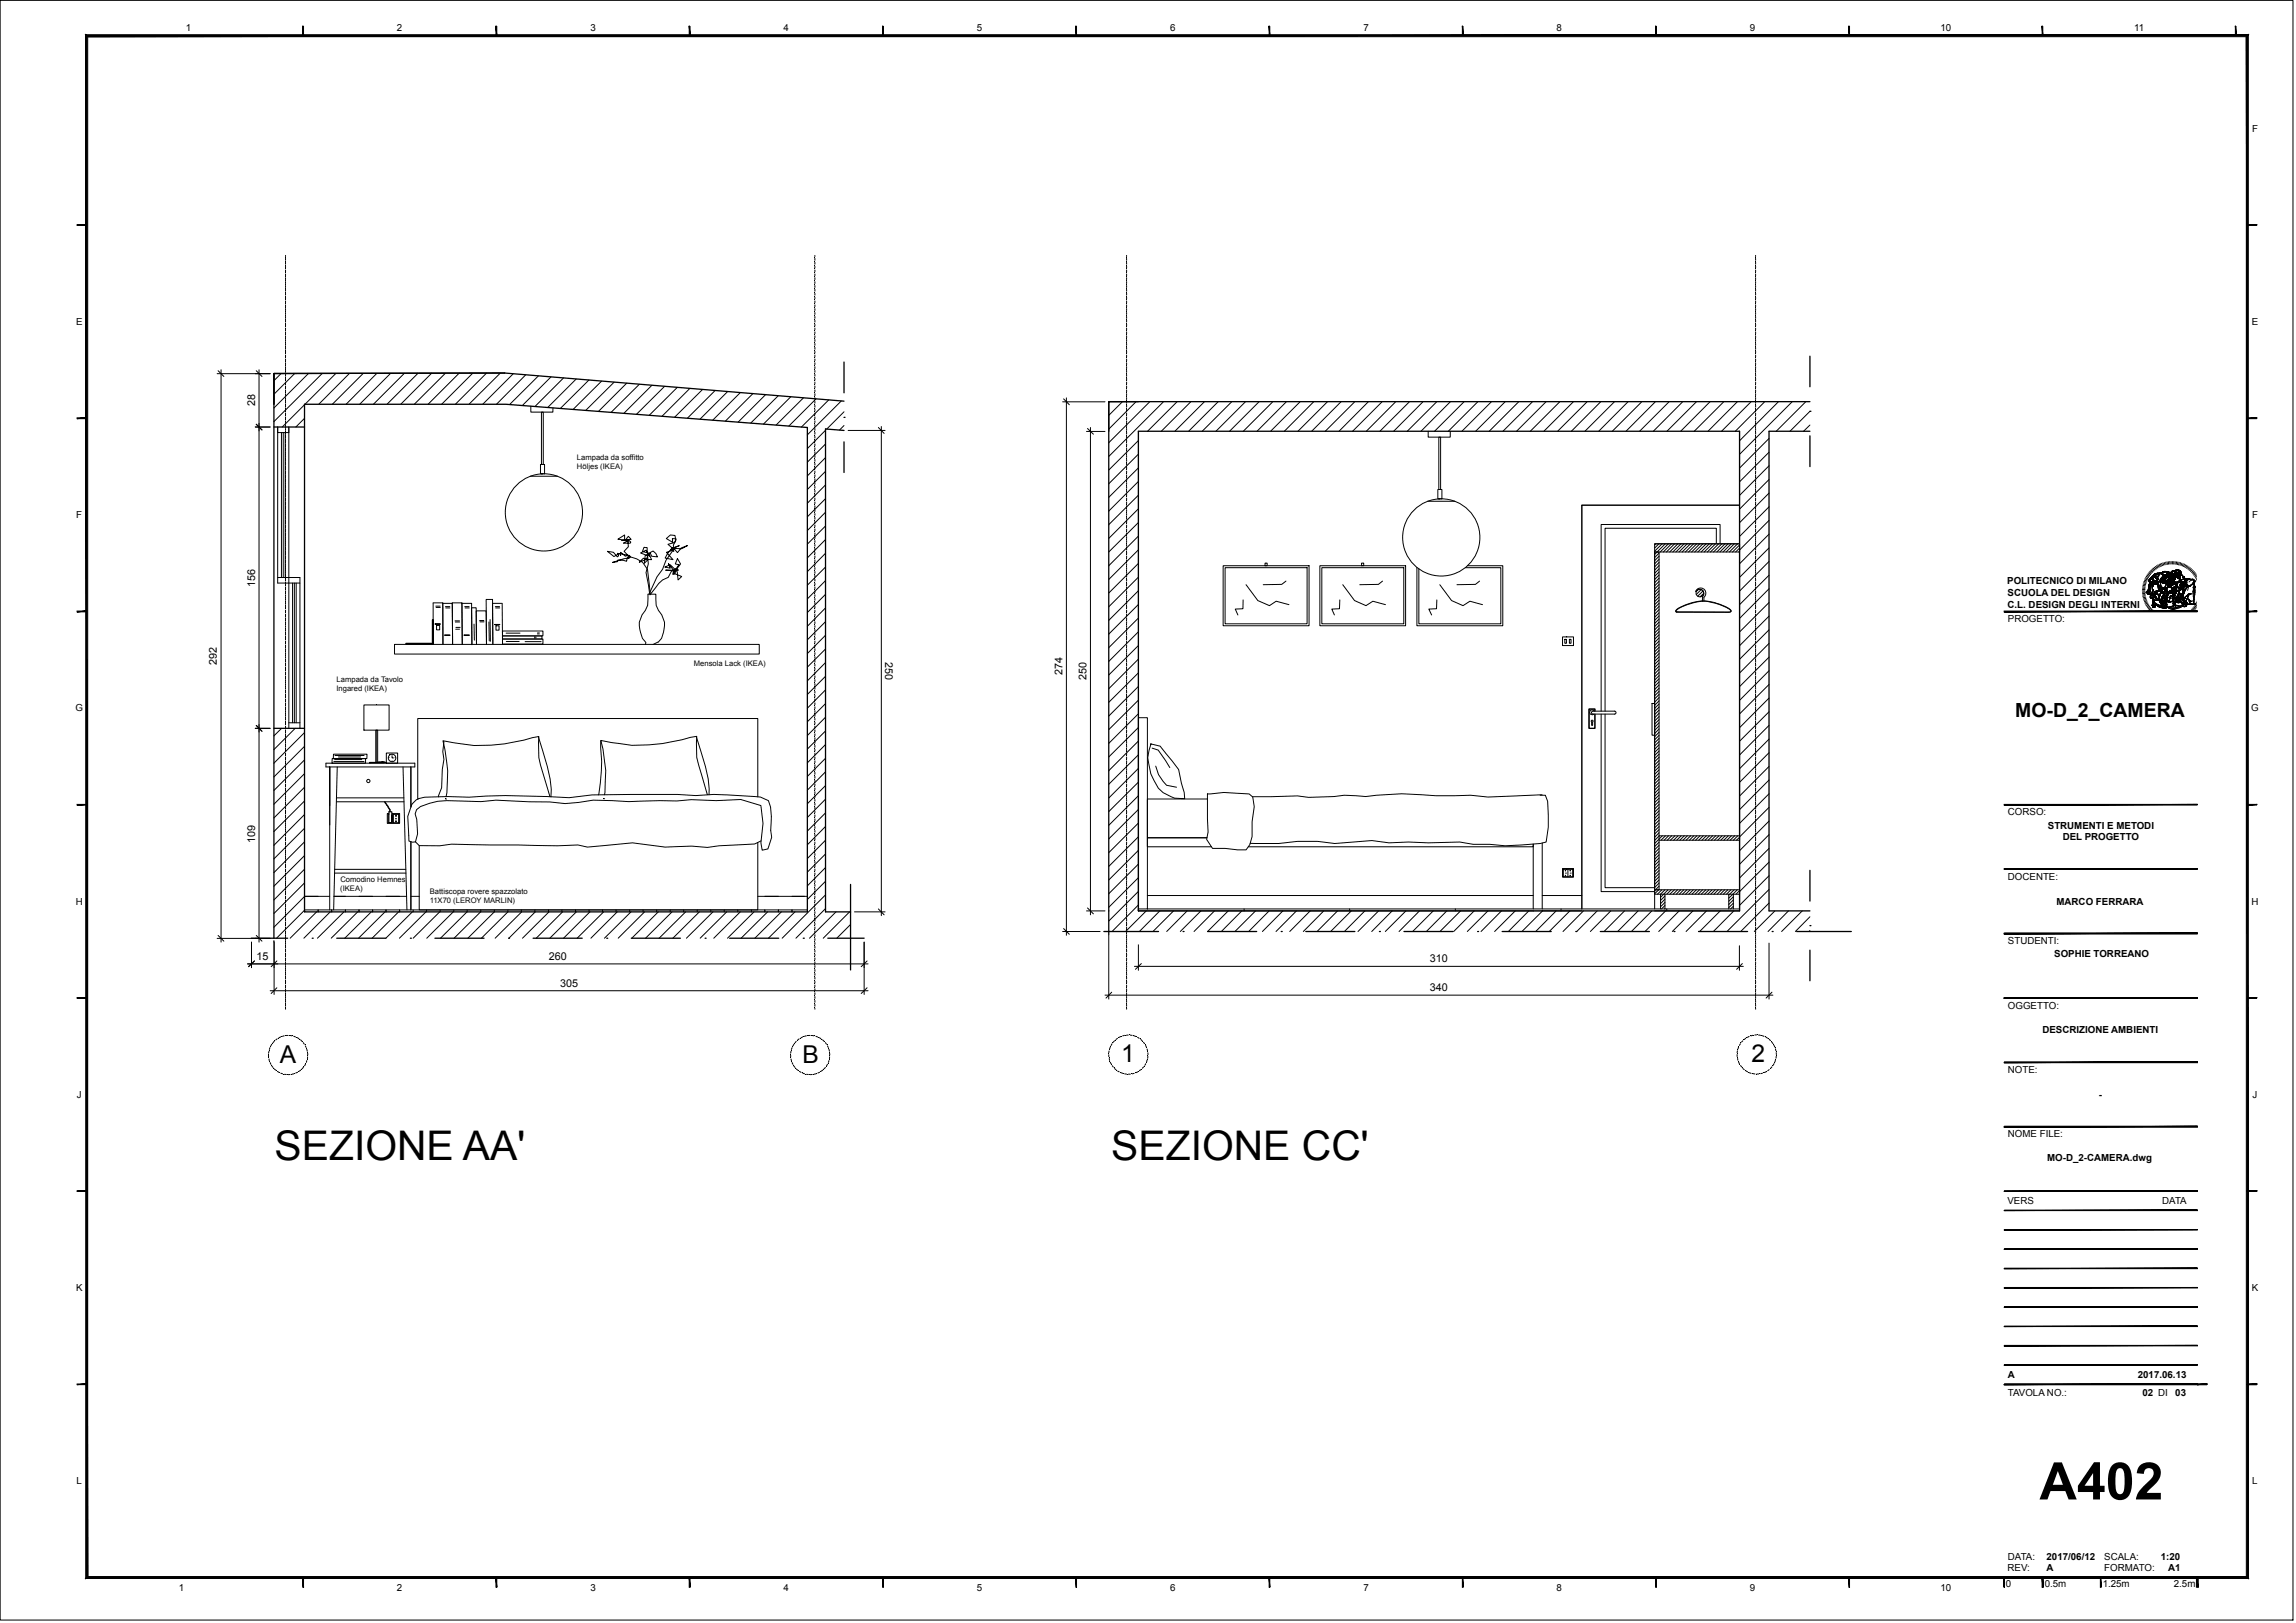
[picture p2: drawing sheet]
<svg xmlns="http://www.w3.org/2000/svg" width="594mm" height="420mm" viewBox="0 0 594 420" stroke-linecap="round" stroke-linejoin="round" font-family="sans-serif">
<defs><g id="words">
<text font-size="13.4" x="527.6" y="388">A402</text>
<g font-size="10.6">
<text x="71" y="300.3">SEZIONE AA'</text>
<text x="287.5" y="300.3">SEZIONE CC'</text>
</g>
<g font-size="6.4">
<text x="72.4" y="275.1">A</text>
<text x="207.6" y="275.1">B</text>
<text x="290" y="274.9">1</text>
<text x="453.1" y="274.9">2</text>
</g>
<text font-size="5" x="521.4" y="185.5">MO-D_2_CAMERA</text>
<g font-size="2.8">
<text x="66" y="105.1" transform="rotate(-90 66 105.1)">28</text>
<text x="66" y="151.9" transform="rotate(-90 66 151.9)">156</text>
<text x="56.1" y="172" transform="rotate(-90 56.1 172)">292</text>
<text x="229" y="171.4" transform="rotate(90 229 171.4)">250</text>
<text x="274.9" y="174.8" transform="rotate(-90 274.9 174.8)">274</text>
<text x="281.1" y="175.9" transform="rotate(-90 281.1 175.9)">250</text>
<text x="66" y="218.1" transform="rotate(-90 66 218.1)">109</text>
<text x="66.3" y="248.4">15</text>
<text x="142" y="248.4">260</text>
<text x="370" y="249.1">310</text>
<text x="144.9" y="255.3">305</text>
<text x="370" y="256.5">340</text>
</g>
<g font-size="2.5">
<text x="48.1" y="8.1">1</text>
<text x="102.7" y="8.1">2</text>
<text x="152.7" y="8.1">3</text>
<text x="202.7" y="8.1">4</text>
<text x="252.7" y="8.1">5</text>
<text x="302.7" y="8.1">6</text>
<text x="352.7" y="8.1">7</text>
<text x="402.7" y="8.1">8</text>
<text x="452.7" y="8.1">9</text>
<text x="502" y="8.1">10</text>
<text x="552.1" y="8.1">11</text>
<text x="582.6" y="34.1">F</text>
<text x="19.7" y="84.1">E</text>
<text x="582.5" y="84.1">E</text>
<text x="19.7" y="134.1">F</text>
<text x="582.6" y="134.1">F</text>
<text x="519.3" y="151.2">POLITECNICO DI MILANO</text>
<text x="519.4" y="154.2">SCUOLA DEL DESIGN</text>
<text x="519.4" y="157.2">C.L. DESIGN DEGLI INTERNI</text>
<text x="519.5" y="161">PROGETTO:</text>
<text x="19.6" y="184.1">G</text>
<text x="582.4" y="184.1">G</text>
<text x="519.5" y="211">CORSO:</text>
<text x="529.8" y="214.4">STRUMENTI E METODI</text>
<text x="533.7" y="217.5">DEL PROGETTO</text>
<text x="519.5" y="227.7">DOCENTE:</text>
<text x="19.6" y="234.1">H</text>
<text x="532" y="234.1">MARCO FERRARA</text>
<text x="582.5" y="234.1">H</text>
<text x="519.5" y="244.4">STUDENTI:</text>
<text x="531.5" y="247.7">SOPHIE TORREANO</text>
<text x="519.5" y="261">OGGETTO:</text>
<text x="528.4" y="267.2">DESCRIZIONE AMBIENTI</text>
<text x="519.5" y="277.7">NOTE:</text>
<text x="19.9" y="284.2">J</text>
<text x="543" y="284.2">-</text>
<text x="582.8" y="284.2">J</text>
<text x="519.5" y="294.4">NOME FILE:</text>
<text x="529.6" y="300.5">MO-D_2-CAMERA.dwg</text>
<text x="519.3" y="311.6">VERS</text>
<text x="559.4" y="311.6">DATA</text>
<text x="19.7" y="334.1">K</text>
<text x="582.5" y="334.1">K</text>
<text x="519.5" y="356.6">A</text>
<text x="553.1" y="356.6">2017.06.13</text>
<text x="519.5" y="361.2">TAVOLA NO.:</text>
<text x="554.3" y="361.2">02 DI</text>
<text x="562.8" y="361.2">03</text>
<text x="19.8" y="384.1">L</text>
<text x="582.7" y="384.1">L</text>
<text x="519.4" y="406.6">REV:</text>
<text x="519.5" y="403.7">DATA:</text>
<text x="529.5" y="406.6">A</text>
<text x="529.5" y="403.6">2017/06/12</text>
<text x="544.4" y="403.6">SCALA:</text>
<text x="544.4" y="406.6">FORMATO:</text>
<text x="559" y="403.6">1:20</text>
<text x="560.9" y="406.6">A1</text>
<text x="46.2" y="411.6">1</text>
<text x="102.7" y="411.6">2</text>
<text x="152.7" y="411.6">3</text>
<text x="202.7" y="411.6">4</text>
<text x="252.7" y="411.6">5</text>
<text x="302.7" y="411.6">6</text>
<text x="352.7" y="411.6">7</text>
<text x="402.7" y="411.6">8</text>
<text x="452.7" y="411.6">9</text>
<text x="502" y="411.6">10</text>
<text x="519" y="410.7">0</text>
<text x="529" y="410.7">0.5m</text>
<text x="544" y="410.7">1.25m</text>
<text x="562.4" y="410.7">2.5m</text>
</g>
<g font-size="2">
<text x="149.3" y="119">Lampada da soffitto</text>
<text x="149.3" y="121.4">Höljes (IKEA)</text>
<text x="179.5" y="172.3">Mensola Lack (IKEA)</text>
<text x="87" y="178.9">Ingared (IKEA)</text>
<text x="87.1" y="176.5">Lampada da Tavolo</text>
<text x="88" y="230.6">(IKEA)</text>
<text x="88.1" y="228.2">Comodino Hemnes</text>
<text x="111.2" y="233.8">11X70 (LEROY MARLIN)</text>
<text x="111.2" y="231.4">Battiscopa rovere spazzolato</text>
</g>
</g></defs>
<g fill="none" stroke="#000" stroke-width=".34">
<path d="M218.4 93.7v8M468.2 92.2v7.9M70.9 110.5h7.9M78.8 104.6h52.1l78 6v125.4h-130.1zM218.4 103.8l-87.8-7.3-59.7 .2v146.1M218.4 111.4l-4.8-.4v125h6.4M218.4 114.4v7.9M294.5 103.9h-7.6v138M468.2 103.9h-181.3v7.7M468.2 111.6h-10.5v124.1h10.5M468.2 112.8v7.9M70.9 188.5h7.9"/>
<path d="M220 228.9v22.1M396.7 235.7h-102.2v-124.1h155.5v124.1h-51M468.2 225.2v8M65 242.8h9.4M70.9 243.5v.2M87.1 242.8h12.7M112.5 242.8h12.7M137.9 242.8h12.7M163.3 242.8h12.7M188.8 242.8h12.7M214.2 242.8h9.4M285.6 241.1h14.1"/>
<path d="M312.4 241.1h12.7M337.8 241.1h12.7M363.2 241.1h12.7M388.6 241.1h12.7M414 241.1h12.7M439.4 241.1h12.7M464.8 241.1h14.2M468.2 245.9v7.9"/>
</g>
<g fill="none" stroke="#000" stroke-width=".26">
<path d="M0 .1h593.2v419.1h-593.2zM73.9 66.1v.3M73.9 66.9v.5M73.9 67.9v.5M73.9 68.9v.5M73.9 69.9v.5M73.9 70.9v.5M73.9 71.9v.5M73.9 72.9v.5M73.9 73.9v.5M73.9 74.9v.5M73.9 75.9v.5"/>
<path d="M73.9 76.9v.5M73.9 77.9v.5M73.9 78.9v.5M73.9 79.9v.5M210.8 66.1v.3M210.8 66.9v.5M210.8 67.9v.5M210.8 68.9v.5M210.8 69.9v.5M210.8 70.9v.5M210.8 71.9v.5M210.8 72.9v.5"/>
<path d="M210.8 73.9v.5M210.8 74.9v.5M210.8 75.9v.5M210.8 76.9v.5M210.8 77.9v.5M210.8 78.9v.5M210.8 79.9v.5M291.5 66.1v.3M291.5 66.9v.5M291.5 67.9v.5M291.5 68.9v.5M291.5 69.9v.5"/>
<path d="M291.5 70.9v.5M291.5 71.9v.5M291.5 72.9v.5M291.5 73.9v.5M291.5 74.9v.5M291.5 75.9v.5M291.5 76.9v.5M291.5 77.9v.5M291.5 78.9v.5M291.5 79.9v.5M454.2 66.1v.3M454.2 66.9v.5"/>
<path d="M454.2 67.9v.5M454.2 68.9v.5M454.2 69.9v.5M454.2 70.9v.5M454.2 71.9v.5M454.2 72.9v.5M454.2 73.9v.5M454.2 74.9v.5M454.2 75.9v.5M454.2 76.9v.5M454.2 77.9v.5M454.2 78.9v.5"/>
<path d="M454.2 79.9v.5M56.2 96.7h13.7M56.4 95.9l1.5 1.5M57.2 95.7v148.1M66.3 95.9l1.5 1.5M67 95.7v148.1M72.7 96.7l-1.8 1.8M73.9 80.9v.5M73.9 81.9v.5M73.9 82.9v.5M73.9 83.9v.5M73.9 84.9v.5"/>
<path d="M73.9 85.9v.5M73.9 86.9v.5M73.9 87.9v.5M73.9 88.9v.5M73.9 89.9v.5M73.9 90.9v.5M73.9 91.9v.5M73.9 92.9v.5M73.9 93.9v.5M73.9 94.9v.5M73.9 95.9v.5M73.9 96.9v.5"/>
<path d="M73.9 97.9v.5M73.9 98.9v.5M73.9 99.9v.5M76.2 96.7l-5.3 5.3M79.8 96.7l-8.9 8.9M83.4 96.7l-12.5 12.4M86.9 96.7l-8 7.9M90.4 96.6l-7.9 8M94 96.6l-8 8M97.5 96.6l-8 8M101 96.6l-8 8M104.6 96.6l-8 8"/>
<path d="M108.1 96.6l-8 8M111.7 96.6l-8 8M115.2 96.6l-8 8M118.8 96.6l-8.1 8M122.3 96.6l-8 8M125.9 96.6l-8.1 8M129.4 96.6l-8.1 8M132.8 96.7l-7.9 7.9M136 97l-7.6 7.6M139.3 97.3l-7.4 7.4M142.5 97.5l-7.3 7.4M145.8 97.8l-7.4 7.4"/>
<path d="M149.1 98.1l-7.4 7.3M152.4 98.4l-7.4 7.3M155.6 98.6l-7.3 7.3M158.9 98.9l-7.3 7.3M162.1 99.2l-7.2 7.2M165.4 99.5l-7.3 7.2M168.7 99.7l-7.3 7.2M210.8 80.9v.5M210.8 81.9v.5M210.8 82.9v.5M210.8 83.9v.5M210.8 84.9v.5"/>
<path d="M210.8 85.9v.5M210.8 86.9v.5M210.8 87.9v.5M210.8 88.9v.5M210.8 89.9v.5M210.8 90.9v.5M210.8 91.9v.5M210.8 92.9v.5M210.8 93.9v.5M210.8 94.9v.5M210.8 95.9v.5M210.8 96.9v.5"/>
<path d="M210.8 97.9v.5M210.8 98.9v.5M210.8 99.9v.5M291.5 80.9v.5M291.5 81.9v.5M291.5 82.9v.5M291.5 83.9v.5M291.5 84.9v.5M291.5 85.9v.5M291.5 86.9v.5M291.5 87.9v.5M291.5 88.9v.5"/>
<path d="M291.5 89.9v.5M291.5 90.9v.5M291.5 91.9v.5M291.5 92.9v.5M291.5 93.9v.5M291.5 94.9v.5M291.5 95.9v.5M291.5 96.9v.5M291.5 97.9v.5M291.5 98.9v.5M291.5 99.9v.5M454.2 80.9v.5"/>
<path d="M454.2 81.9v.5M454.2 82.9v.5M454.2 83.9v.5M454.2 84.9v.5M454.2 85.9v.5M454.2 86.9v.5M454.2 87.9v.5M454.2 88.9v.5M454.2 89.9v.5M454.2 90.9v.5M454.2 91.9v.5M454.2 92.9v.5"/>
<path d="M454.2 93.9v.5M454.2 94.9v.5M454.2 95.9v.5M454.2 96.9v.5M454.2 97.9v.5M454.2 98.9v.5M454.2 99.9v.5M66 110.5h3.9M66.3 109.8l1.5 1.5M72.8 111.9v37.5M73.3 111.9v37.5M73.8 111.9v37.5"/>
<path d="M73.9 100.9v.5M73.9 101.9v.5M73.9 102.9v.5M73.9 103.9v.5M73.9 104.9v.5M73.9 105.9v.5M73.9 106.9v.5M73.9 107.9v.5M73.9 108.9v.5M73.9 109.9v.5M73.9 110.9v.5M73.9 111.9v.5"/>
<path d="M73.9 112.9v.5M73.9 113.9v.5M73.9 114.9v.5M73.9 115.9v.5M73.9 116.9v.5M73.9 117.9v.5M73.9 118.9v.5M73.9 119.9v.5M74.7 111.9h-2.9v-1.4v40.4h5.8M74.7 110.5v78M78.8 104.7l-5.8 5.8M78.8 108.3l-2.3 2.2"/>
<path d="M137.3 105.1v1.5h5.7v-1M171.9 100l-7.2 7.2M175.2 100.3l-7.2 7.2M178.5 100.5l-7.2 7.2M181.7 100.8l-7.2 7.2M185 101.1l-7.2 7.1M188.3 101.3l-7.2 7.2M191.5 101.6l-7.1 7.1M194.8 101.9l-7.1 7.1M198 102.2l-7 7M201.3 102.4l-7.1 7.1M204.6 102.7l-7.1 7"/>
<path d="M207.9 103l-7.1 7M210.8 100.9v.5M210.8 101.9v.5M210.8 102.9v.5M210.8 103.9v.5M210.8 104.9v.5M210.8 105.9v.5M210.8 106.9v.5M210.8 107.9v.5M210.8 108.9v.5M210.8 109.9v.5M210.8 110.9v.5"/>
<path d="M210.8 111.9v.5M210.8 112.9v.5M210.8 113.9v.5M210.8 114.9v.5M210.8 115.9v.5M210.8 116.9v.5M210.8 117.9v.5M210.8 118.9v.5M210.8 119.9v.5M211.1 103.2l-7 7M213.6 111.3l-4.7 4.8M213.6 114.9l-4.7 4.7"/>
<path d="M213.6 118.4l-4.7 4.8M214.4 103.5l-7.1 7M217.6 103.8l-8.7 8.7M218.4 106.6l-4.5 4.4M218.4 110.1l-1.2 1.2M219.4 111.4h9.6M227.2 110.6l1.5 1.6M228 110.4v126.6M274.9 104h11M275.2 103.2l1.4 1.5M275.9 103v139M281.1 111.6h4.8"/>
<path d="M281.3 110.9l1.6 1.5M282.1 110.6v126.1M286.9 103.9v.1M290.4 103.9l-3.5 3.6M291.5 100.9v.5M291.5 101.9v.5M291.5 102.9v.5M291.5 103.9v.5M291.5 104.9v.5M291.5 105.9v.5M291.5 106.9v.5M291.5 107.9v.5"/>
<path d="M291.5 108.9v.5M291.5 109.9v.5M291.5 110.9v.5M291.5 111.9v.5M291.5 112.9v.5M291.5 113.9v.5M291.5 114.9v.5M291.5 115.9v.5M291.5 116.9v.5M291.5 117.9v.5M291.5 118.9v.5M291.5 119.9v.5"/>
<path d="M293.9 103.9l-7 7.2M294.5 114l-7.6 7.6M294.5 117.5l-7.6 7.7M297.5 103.9l-10.6 10.7M301 103.9l-14.1 14.2M304.5 103.9l-7.6 7.7M308.1 103.9l-7.7 7.7M311.6 103.9l-7.6 7.7M315.2 103.9l-7.7 7.7M318.7 103.9l-7.7 7.7M322.2 103.9l-7.6 7.7M325.8 103.9l-7.7 7.7"/>
<path d="M329.3 103.9l-7.7 7.7M332.8 103.9l-7.6 7.7M336.4 103.9l-7.7 7.7M339.9 103.9l-7.6 7.7M343.5 103.9l-7.7 7.7M347 103.9l-7.7 7.7M350.5 103.9l-7.6 7.7M354 103.9l-7.6 7.7M357.6 103.9l-7.7 7.7M361.1 103.9l-7.6 7.7M364.7 103.9l-7.7 7.7M368.2 103.9l-7.6 7.7"/>
<path d="M369.5 111.6v1.5h5.7v-1.5M371.7 103.9l-7.6 7.7M375.2 103.9l-7.6 7.7M378.8 103.9l-7.7 7.7M382.4 103.9l-7.7 7.7M385.9 103.9l-7.7 7.7M389.4 103.9l-7.6 7.7M392.9 103.9l-7.6 7.7M396.5 103.9l-7.7 7.7M400 103.9l-7.7 7.7M403.6 103.9l-7.7 7.7M407.1 103.9l-7.7 7.7"/>
<path d="M410.6 103.9l-7.6 7.7M414.1 103.9l-7.6 7.7M417.7 103.9l-7.7 7.7M421.2 103.9l-7.6 7.7M424.8 103.9l-7.7 7.7M428.3 103.9l-7.6 7.7M431.8 103.9l-7.6 7.7M435.4 103.9l-7.7 7.7M438.9 103.9l-7.7 7.7M442.4 103.9l-7.6 7.7M446 103.9l-7.7 7.7M449.5 103.9l-7.6 7.7"/>
<path d="M453.1 103.9l-7.7 7.7M454.2 100.9v.5M454.2 101.9v.5M454.2 102.9v.5M454.2 103.9v.5M454.2 104.9v.5M454.2 105.9v.5M454.2 106.9v.5M454.2 107.9v.5M454.2 108.9v.5M454.2 109.9v.5M454.2 110.9v.5"/>
<path d="M454.2 111.9v.5M454.2 112.9v.5M454.2 113.9v.5M454.2 114.9v.5M454.2 115.9v.5M454.2 116.9v.5M454.2 117.9v.5M454.2 118.9v.5M454.2 119.9v.5M456.6 103.9l-7.7 7.7M457.7 113.5l-7.7 7.6M457.7 117l-7.7 7.7"/>
<path d="M460.1 103.9l-10.1 10.2M463.7 103.9l-13.7 13.7M467.2 103.9l-7.7 7.7M468.2 106.4l-5.1 5.2M468.2 110l-1.6 1.6M73.9 120.9v.5M73.9 121.9v.5M73.9 122.9v.5M73.9 123.9v.5M73.9 124.9v.5M73.9 125.9v.5M73.9 126.9v.5"/>
<path d="M73.9 127.9v.5M73.9 128.9v.5M73.9 129.9v.5M73.9 130.9v.5M73.9 131.9v.5M73.9 132.9v.5M73.9 133.9v.5M73.9 134.9v.5M73.9 135.9v.5M73.9 136.9v.5M73.9 137.9v.5M73.9 138.9v.5"/>
<path d="M73.9 139.9v.5M137.2 123.2h7M139.8 120.2h1.1v2.4h-1.1zM140.1 122.6h.1M140.1 120.2v-13.6h.4v13.6M161.6 139.5v-1.1l-1.7 1.1 2.6 .4-1.2 .7h1.8l.1-.3-.7-.6 .8-.1-.7-.8-.7 .9 .7 .1-.2 .4-.3-.4-1.2 .1 1.4-.2 .3 1.8-1.1 1.2 1 1-.7 .2-1.2-1v.8l-.2-.4-.7-.1 .4 .6-.4 .3-1-1.2-1.6-.2 1.7 1.3 1.4-.8 2.4 .5 .2 .4-.5 .4-.2 .8-.8-.3-1.4-.1-.1 .4-1.3 .3 2.8-1 1.6-.3-.3 .2-.1-.8h.4l.1 .5-.4-.3 2.1 .7 1.5 .9 1.3 1.8 .7 6.6M210.8 120.9v.5M210.8 121.9v.5M210.8 122.9v.5M210.8 123.9v.5M210.8 124.9v.5M210.8 125.9v.5"/>
<path d="M210.8 126.9v.5M210.8 127.9v.5M210.8 128.9v.5M210.8 129.9v.5M210.8 130.9v.5M210.8 131.9v.5M210.8 132.9v.5M210.8 133.9v.5M210.8 134.9v.5M210.8 135.9v.5M210.8 136.9v.5M210.8 137.9v.5"/>
<path d="M210.8 138.9v.5M210.8 139.9v.5M213.6 122l-4.7 4.7M213.6 125.5l-4.7 4.7M213.6 129l-4.7 4.7M213.6 132.6l-4.7 4.7M213.6 136.1l-4.7 4.7M213.6 139.6l-4.7 4.8M291.5 120.9v.5M291.5 121.9v.5M291.5 122.9v.5M291.5 123.9v.5"/>
<path d="M291.5 124.9v.5M291.5 125.9v.5M291.5 126.9v.5M291.5 127.9v.5M291.5 128.9v.5M291.5 129.9v.5M291.5 130.9v.5M291.5 131.9v.5M291.5 132.9v.5M291.5 133.9v.5M291.5 134.9v.5M291.5 135.9v.5"/>
<path d="M291.5 136.9v.5M291.5 137.9v.5M291.5 138.9v.5M291.5 139.9v.5M294.5 121.1l-7.6 7.6M294.5 124.6l-7.6 7.7M294.5 128.2l-7.6 7.6M294.5 131.7l-7.6 7.6M294.5 135.2l-7.6 7.6M294.5 138.7l-7.6 7.7M369.4 129.7h7M372 126.7h1v2.4h-1z"/>
<path d="M372.2 129.1h.1M372.2 126.7v-13.6h.5v13.6M409.2 130.7v104.5v-104.5h40.8zM454.2 120.9v.5M454.2 121.9v.5M454.2 122.9v.5M454.2 123.9v.5M454.2 124.9v.5M454.2 125.9v.5M454.2 126.9v.5M454.2 127.9v.5M454.2 128.9v.5"/>
<path d="M454.2 129.9v.5M454.2 130.9v.5M454.2 131.9v.5M454.2 132.9v.5M454.2 133.9v.5M454.2 134.9v.5M454.2 135.9v.5M454.2 136.9v.5M454.2 137.9v.5M454.2 138.9v.5M454.2 139.9v.5M457.7 120.5l-7.7 7.7"/>
<path d="M457.7 124.1l-7.7 7.7M457.7 127.6l-7.7 7.7M457.7 131.2l-7.7 7.6M457.7 134.7l-7.7 7.6M457.7 138.2l-7.7 7.7M71.8 149.4h5.8v39.1M73.9 140.9v.5M73.9 141.9v.5M73.9 142.9v.5M73.9 143.9v.5M73.9 144.9v.5M73.9 145.9v.5"/>
<path d="M73.9 146.9v.5M73.9 147.9v.5M73.9 148.9v.5M73.9 149.9v.5M73.9 150.9v.5M73.9 151.9v.5M73.9 152.9v.5M73.9 153.9v.5M73.9 154.9v.5M73.9 155.9v.5M73.9 156.9v.5M73.9 157.9v.5"/>
<path d="M73.9 158.9v.5M73.9 159.9v.5M75.7 150.9v36.1M76.2 150.9v36.1M76.6 150.9v36.1M112.1 156h2.5v10.7v-10.6M112.1 156.1v10.6h-.3v-6.3h.3v6.3M112.7 156.9h1.2M112.8 157.2h1.1M114.6 156.1h2.4l.1 10.6M114.6 156v.1M115.2 157h1.2"/>
<path d="M115.3 157.3h1.1M117 156.1v.1M119.5 156.1l.1 10.6-.1-10.7h-2.5l.1 10.7M119.5 156.1l2.5 .1M119.5 156v.1M120.2 157h1.2M120.3 157.3h1.1M122 156.1l.1 10.6-.1-9.4h1.2l.1 9.4-.1-8.6h2.6l.1 8.6-.1-11.6h1.6l.1 11.6-.1-10.6h2.5M128.1 157h1.1M128.2 157.3h1.1M129.9 156.2l.1 10.5M166.9 144.7l1.7 .1-.5-1.1h-1.2l-.2 2.1 .9-.9-1.1-.4-1.1 1 1.9-.8 .3-.9-1.9-.7 1.4-.7 .5 .7-1.4-.4 .4-1.1 .8 .1v1.2l.2 .3h.7l.3 .7 1.5 .2-.4-.9-.7-.6-.9 .4-.2 .7-.6-.1 .3-.4 .5 .7-.6-.3 .2 2.3-.6 2.3 1 5.4"/>
<path d="M167.6 153.8v.6a5.2 5.2 0 0 1-1.5 4.7 6.5 6.5 0 0 0 .1 6.1l.8 1v.6M167.7 153.8h2v.6a5.2 5.2 0 0 0 1.5 4.7 6.6 6.6 0 0 1 0 6.1l-.9 1M173.9 142.4l-1.5 .5 1.7 1.9-2-.4 .6-1.2 1.3-1.5 .3 1-.6-.6 2-.9-1.5 .6 1.1 1.2 1-1.2 1.5-.6-1.4 .8-2.4-.1-1.2-1 1.7-.5 .4-.9-1-.1 .1 .9-1.6-.9 1-1 1.2 .2 .2 1.3-.6 1.2 .2 1.1-.3 .2-.6-.2 .7 .1-1.9 2.7-.9 2.3-1.4 2-2.1 4.4M174.8 147.6l-2.6-.1 2.1 .2-1.4-1.9 .5 1.2-1.4-.3 1.4-.6 1.4 1.4 .8-1.4-.9-.2 .6-1.4 .8 1.4-2.1 2.7h.8l1.6 .6-1 .9-.2-2-.3-.6-.3 .9-.5-.1 .4-.8 .4-.4 .6 .4h-.8l-1 .3-.8 1.6-1.5 .7-1 .9-2.3 2.9M210.8 140.9v.5M210.8 141.9v.5M210.8 142.9v.5M210.8 143.9v.5M210.8 144.9v.5M210.8 145.9v.5M210.8 146.9v.5M210.8 147.9v.5"/>
<path d="M210.8 148.9v.5M210.8 149.9v.5M210.8 150.9v.5M210.8 151.9v.5M210.8 152.9v.5M210.8 153.9v.5M210.8 154.9v.5M210.8 155.9v.5M210.8 156.9v.5M210.8 157.9v.5M210.8 158.9v.5M210.8 159.9v.5"/>
<path d="M213.6 143.2l-4.7 4.7M213.6 146.7l-4.7 4.7M213.6 150.3l-4.7 4.7M213.6 153.8l-4.7 4.7M213.6 157.3l-4.7 4.8M291.5 140.9v.5M291.5 141.9v.5M291.5 142.9v.5M291.5 143.9v.5M291.5 144.9v.5M291.5 145.9v.5M291.5 146.9v.5"/>
<path d="M291.5 147.9v.5M291.5 148.9v.5M291.5 149.9v.5M291.5 150.9v.5M291.5 151.9v.5M291.5 152.9v.5M291.5 153.9v.5M291.5 154.9v.5M291.5 155.9v.5M291.5 156.9v.5M291.5 157.9v.5M291.5 158.9v.5"/>
<path d="M291.5 159.9v.5M294.5 142.3l-7.6 7.7M294.5 145.8l-7.6 7.7M294.5 149.4l-7.6 7.6M294.5 152.9l-7.6 7.6M294.5 156.4l-7.6 7.7M294.5 159.9l-7.6 7.7M316.4 146.4h22.3v15.5h-22.3zM316.9 146.9h21.3v14.5h-21.3zM321.6 155.2v2.3l-2 .1 .7 1.5M322.4 151.3l3 4.1 3 1.3 1.8-1.1 3.3 .9M327.3 145.7h.5v.7h-.5z"/>
<path d="M332.7 150.4l-1.1 .8-4.8 .1M341.5 146.4h22.1v15.5h-22.1zM342 146.9h21.2v14.5h-21.2zM346.6 155.2l-.1 2.3-1.9 .1 .6 1.5M347.4 151.3l3 4.1 3 1.3 1.8-1.1 3.2 .9M352.3 145.7h.5v.7h-.5zM357.7 150.4l-1.1 .8-4.8 .1M371.7 155.2l-.1 2.3-1.9 .1 .7 1.5M372.5 151.3l3 4.1 3 1.3 1.8-1.1 3.2 .9M379.1 146.9h9.2v14.5h-21.2v-14.2M379.6 146.4h9.2v15.5h-22.2v-15M382.8 150.4l-1.1 .8-4.8 .1"/>
<path d="M428.1 140.7h21.9v2.1h-21.9M428.1 142.8h1.1v87.5h-1.1zM428.4 140.7l-.3 .3M429.2 140.7l-1.1 1.1M429.2 145.6l-1.1 1.1M429.2 143.1l-1.1 1.2M429.2 143.9l-1.1 1.2M429.2 144.7l-1.1 1.2M429.2 148l-1.1 1.2M429.2 150.5l-1.1 1.1M429.2 151.3l-1.1 1.1M429.2 152.1l-1.1 1.1"/>
<path d="M429.2 154.5l-1.1 1.2M429.2 155.3l-1.1 1.2M429.2 156.1l-1.1 1.2M429.2 158.6l-1.1 1.1M429.2 159.4l-1.1 1.1M429.2 146.4l-1.1 1.1M429.2 147.2l-1.1 1.1M429.2 148.8l-1.1 1.2M429.2 149.6l-1.1 1.2M429.2 152.9l-1.1 1.1M429.2 153.7l-1.1 1.2M429.2 156.9l-1.1 1.2"/>
<path d="M429.2 157.7l-1.1 1.2M430 140.7l-1.9 1.9M430.8 140.7l-2.7 2.8M431.6 140.7l-2.1 2.1M432.4 140.7l-2.1 2.1M433.2 140.7l-2.1 2.1M433.6 158a11.8 11.8 0 0 1 13.8-.4l.4 .5-.4 .3-13.5-.1-.3-.1zM433.8 157.7a11.8 11.8 0 0 1 14 .3v.3l-.5 .2-13.6-.1-.2-.3zM434.1 140.7l-2.1 2.1M434.9 140.7l-2.1 2.1M435.7 140.7l-2.1 2.1M436.5 140.7l-2.1 2.1"/>
<path d="M437.3 140.7l-2.1 2.1M438.1 140.7l-2.1 2.1M439 140.7l-2.2 2.1M439.3 152.6l-.4 .4M439.8 140.7l-2.2 2.1M440.1 152.5l-1.3 1.4M440.4 154.4a1.1 1.1 0 0 0 0-1.7 1.1 1.1 0 0 0-1.7 .4 1.34 1.34 0 0 1 2.1-.7 1.34 1.34 0 0 1 0 2.2M440.4 154.5v1M440.6 140.7l-2.2 2.1M440.6 152.9l-1.4 1.4M440.8 153.6l-1 .8M440.8 154.6v.9"/>
<path d="M441.4 140.7l-2.1 2.1M442.2 140.7l-2.1 2.1M443 140.7l-2.1 2.1M443.8 140.7l-2.1 2.1M444 140.6v-3.9h-28.8v47.3M444.6 140.7l-2.1 2.1M445 140.6v-4.9h-30.8v48.3M445.5 140.7l-2.2 2.1M446.3 140.7l-2.1 2.1M447.1 140.7l-2.1 2.1M447.9 140.7l-2.1 2.1M448.7 140.7l-2.1 2.1"/>
<path d="M449.5 140.7l-2.1 2.1M450 141l-1.8 1.8M450 141.8l-1 1M450 142.7l-.2 .1M454.2 140.9v.5M454.2 141.9v.5M454.2 142.9v.5M454.2 143.9v.5M454.2 144.9v.5M454.2 145.9v.5M454.2 146.9v.5M454.2 147.9v.5"/>
<path d="M454.2 148.9v.5M454.2 149.9v.5M454.2 150.9v.5M454.2 151.9v.5M454.2 152.9v.5M454.2 153.9v.5M454.2 154.9v.5M454.2 155.9v.5M454.2 156.9v.5M454.2 157.9v.5M454.2 158.9v.5M454.2 159.9v.5"/>
<path d="M457.7 141.8l-7.7 7.6M457.7 145.3l-7.7 7.7M457.7 148.9l-7.7 7.6M457.7 152.4l-7.7 7.6M457.7 155.9l-7.7 7.6M457.7 159.4l-7.7 7.7M554.2 152.9h.7M554.3 152.2h.6M554.3 152.5l.6 .1M554.3 151.9h.7M554.4 151.5l.6 .1M554.4 151.1l.7 .2"/>
<path d="M554.6 150.8l.6 .2M554.7 150.5l.6 .2M554.8 150.1l.6 .3M554.9 149.8l.6 .3M554.9 153.2l-.6 .1M554.9 153.6h-.6M555 153.9l-.7 .1M555 154.2l-.6 .1M555.1 149.5l.6 .3M555.1 154.5l-.7 .2M555.2 154.8l-.7 .2M555.2 149.2l.6 .3"/>
<path d="M555.3 153.2h.1M555.3 153.3h.1M555.3 153.4h.1M555.3 155.2l-.6 .2M555.3 153.4l.2 .2M555.3 153.2v.2M555.4 153.1h.1M555.4 155.5l-.6 .2M555.4 148.9l.6 .3M555.5 153h.1M555.5 155.8l-.6 .3M555.6 153.6h.1"/>
<path d="M555.6 148.6l.6 .3M555.6 153.7l.6 .1M555.6 153.6v.1M555.7 153.7h.1M555.7 153.5h.1M555.7 156.1l-.7 .2M555.7 152.7l-.1 .1M555.7 153.4h.1M555.7 153.4v.1M555.8 153.4h.1M555.8 153.4l-.2 .2M555.8 152.5h.1"/>
<path d="M555.8 156.3l-.6 .4M555.8 153.3h.1M555.8 153.7h.1M555.8 153.1h.1M555.8 153.2v.2M555.8 148.3l.6 .4M555.9 151.7h.1M555.9 151.8h.1M555.9 151.9h.1M555.9 153.1h.1M555.9 153h.1M555.9 153.8h.1"/>
<path d="M555.9 152.9h.1M555.9 152.9l-.1 .2M555.9 151.6h.1M556 150.3h.1M556 150.2h.1M556 150.1h.1M556 153.7h.1M556 151.3h.1M556 152.9h.1M556 152.8h.1M556 156.6l-.6 .4M556 151.3l-.2 1.3-.5 .6"/>
<path d="M556 150.3l.3 .4M556 150.1v.2M556 152.8v.1M556 150.4h.1M556 153.6h.1M556 153.6v.2M556 150.3v.1M556 153.8h.1M556 151.1h.1M556 148l.6 .4M556 151.1v.2M556.1 150.8h.1"/>
<path d="M556.1 150.7h.1M556.1 150.6h.1M556.1 150h.1M556.1 150.5h.1M556.1 153.8h.1M556.1 151.1h.1M556.1 153.4l-.1 .2M556.1 151.4h.1M556.1 150.9h.1M556.1 156.9l-.5 .4M556.1 151h.2M556.1 151.4l-.1 1.4"/>
<path d="M556.1 149.9h.1M556.1 151.3h.1M556.1 150.5v.1M556.1 150.8v.3M556.1 151.1h-.1M556.2 149.9h.1M556.2 153.8h.1M556.2 151h.1M556.2 151.2h.1M556.2 150.5l-.1 .3M556.2 153.8l.1 .1M556.2 153.4l-.2 .4"/>
<path d="M556.2 149.9l-.2 .2M556.2 151.2l-.1 .2M556.2 153.1l-.1 .4M556.3 150.6h.1M556.3 153.8h.1M556.3 151.1h.1M556.3 153h-.1M556.3 152.1l-.2 1.2M556.3 149.8h-.1M556.3 151.1l-.1 .1M556.3 152.8l-.1 .1M556.3 151.9v.2"/>
<path d="M556.3 153.8l.1 .1M556.3 151.7l-.1 .1M556.3 149.7h.1M556.3 153.9h.1M556.3 154.2h.1M556.3 154.3h.1M556.3 154.6h.1M556.3 154.7h.1M556.3 151.4h.1M556.3 147.7l.5 .5M556.3 151.4v.2M556.3 154.2v.5"/>
<path d="M556.3 150.7h.1M556.3 151h.1M556.3 157.2l-.5 .4M556.3 151l1.7 .1M556.3 154.7l.2 .1M556.4 153.9h.1M556.4 154.8h.1M556.4 153.9h.4M556.4 150.7h.1M556.4 151.3h.1M556.4 151.2h.1M556.4 149.5l-.1 .2"/>
<path d="M556.4 151.3l-.1 .8M556.4 151.2v.1M556.5 150.7h.1M556.5 149.5h.1M556.5 151.2h.1M556.5 153.9h.1M556.5 154h.1M556.5 154.8h.1M556.5 151.2l-.1 .1M556.5 153.9v.1M556.5 151.1h.1M556.5 149.4l-.3 .5"/>
<path d="M556.5 151.1v.1M556.6 151.1h.1M556.6 154h.1M556.6 154.8h.1M556.6 153.9h.1M556.6 147.5l.4 .5M556.6 157.4l-.6 .4M556.6 151.1l-.1 .1M556.6 151.1l-.2 .1M556.6 149.4h.1M556.6 149.4h-.1M556.6 153.9v.1"/>
<path d="M556.6 153.9l-.3 .3M556.7 149.3h.1M556.7 153.9h.1M556.7 149.7h.1M556.7 149.8h.1M556.7 149.6h.1M556.7 149.9h.1M556.7 154.7h.2M556.7 154.7l-.1 .1M556.8 153.6h.1M556.8 153.5h.1M556.8 153.7h.1"/>
<path d="M556.8 149.2h.1M556.8 153.9h.1M556.8 154.7h.1M556.8 157.7l-.5 .4M556.8 149.2v.8M556.8 149.3l-.2 .1M556.8 153.7v.2M556.8 149.4h.1M556.8 153.5v.4M556.8 151.8h.1M556.8 151.6h.1M556.8 151.5h.1"/>
<path d="M556.8 153.8h.1M556.8 156.7h.1M556.8 156.6h.1M556.8 153.3h.1M556.8 147.2l.5 .5M556.8 156.7l.1 .2M556.8 153.3v.4M556.8 150l.2 .2M556.8 150h.1M556.8 151.5l.1 1.7M556.8 153.2v.3M556.8 154.6v.1"/>
<path d="M556.8 156.6v.1M556.8 153.3v.2M556.8 153.9l.1 .1M556.9 151.4h.1M556.9 153.9h.1M556.9 154.9h.1M556.9 154.8h.1M556.9 154.7h.1M556.9 154.6h.1M556.9 149.1h.1M556.9 153h.1M556.9 154h.2"/>
<path d="M556.9 154.6l-.1 .1M556.9 150.6h.1M556.9 153.1l-.1 .2M556.9 154.7v.3M556.9 152.6h.1M556.9 156.8v.1M556.9 150.6h-.1M556.9 152.9h.1M556.9 152.8h.1M556.9 152.7h.1M556.9 151.3h.1M556.9 150.1h.1"/>
<path d="M556.9 149h.1M556.9 155h.1M556.9 150.6l-.6 .1M556.9 156.9v.1M556.9 149.1l-.1 .1M556.9 149v.1M556.9 151.3l-.1 .2M556.9 153.9v.1M556.9 156.9h.1M556.9 151.2h.1M556.9 154h.1M556.9 155.3h.1"/>
<path d="M556.9 155.2h.1M556.9 155.1h.1M556.9 157h.1M556.9 155l.4 .2M556.9 155l.1 .6M556.9 151.3v.1M556.9 151.2v.1M557 151.2h.1M557 150.2h.1M557 157h.1M557 156.2h.1M557 156.1h.1"/>
<path d="M557 155.5h.1M557 157.9l-.5 .5M557 156.2l-.2 .4M557 150.6h.1M557 157v.1M557 155.5l.8 .8M557 157.1h.1M557 154.5l-.1 .1M557 154h.1M557 155.9h.1M557 155.8h.1M557 155.1h.1"/>
<path d="M557 154.5h.1M557 151.1v.1M557 155.8v.4M557.1 154h.1M557.1 150.6h.1M557.1 155.8h.1M557.1 157.1h.1M557.1 155.6h.1M557.1 147l.4 .5M557.1 150.6l.2 .2M557.1 154l.1 .1M557.1 150.2l.1 .1"/>
<path d="M557.1 150.7h.1M557.1 155.7h.1M557.1 148.9h.1M557.1 148.9l-.2 .1M557.1 155.7l-.1 .1M557.1 150.2h.1M557.1 156.7h.1M557.1 156.8h.1M557.1 154.4h.1M557.1 156.7l.2 .3M557.1 150.7l.1 .1M557.1 150.2l.4 .1"/>
<path d="M557.2 154.1h.1M557.2 150.3h.1M557.2 156.6h.1M557.2 156.8h.1M557.2 157.1h.1M557.2 154.4h.1M557.2 155.2l1.2 .1M557.2 156.6l-.1 .1M557.2 148.8h.1M557.2 156.8v.1M557.2 158.1l-.4 .5M557.3 154.1h.1"/>
<path d="M557.3 156.6h.1M557.3 156.9h.1M557.3 157h.1M557.3 154.4h.1M557.3 150.8h.1M557.3 150.8h.3M557.3 156.6h-.1M557.3 157l-.1 .1M557.3 148.6h.1M557.3 154.3h.1M557.3 154.2h.1M557.3 154.3l.1 .1"/>
<path d="M557.3 154.1v.2M557.4 156.9h.1M557.4 148.6h.1M557.4 154.3h.1M557.4 146.8l.4 .5M557.4 156.9h-.1M557.4 156.5l-.2 .1M557.4 150.3l.2 .1M557.4 154.1h-.1M557.4 150.8h.1M557.4 156.5h.1M557.4 154.4h.1"/>
<path d="M557.4 153.9l-.2 .2M557.4 149.2h.1M557.5 153.6h.1M557.5 153.5h.1M557.5 153.4h.1M557.5 153.3h.1M557.5 153.2h.1M557.5 149.3h.1M557.5 149.2h.1M557.5 149.1h.1M557.5 149h.1M557.5 148.5h.1"/>
<path d="M557.5 158.3l-.5 .5M557.5 153.6l.1 .2M557.5 149v.3M557.5 153.2v.4M557.5 149.1l-.1 .1M557.5 148.5l-.6 .6M557.5 153.1h.1M557.5 149.4h.1M557.5 153.8h.1M557.5 156.4h.1M557.5 154.4h.1M557.5 156.4l-.2 .2"/>
<path d="M557.5 153.8v.1M557.5 149.4l.5 .3M557.5 150.8h.1M557.6 150.8h.1M557.6 156.4h.1M557.6 154.4h.1M557.6 153.1l-.1 .1M557.6 153.1h.1M557.6 154.4l-.7 .1M557.6 153.1h-.1M557.6 154.4v.1M557.6 148.5h-.1"/>
<path d="M557.6 150.4h.1M557.6 156.4l-.2 .1M557.6 153.7h.1M557.6 154.5h.1M557.6 154.5l.1 .2M557.7 153.7h.1M557.7 150.4h.1M557.7 156.4h.1M557.7 146.6l.3 .5M557.7 148.8l-.2 .1M557.7 150.4l.3 .1M557.7 154.7h.1"/>
<path d="M557.7 154.8h.1M557.7 148.5h-.3M557.7 154.7v.1M557.7 148.7l-.1 .2M557.7 156.4l.2 .1M557.7 158.5l-.4 .6M557.7 153h.1M557.7 154.8l.1 .1M557.8 151.1h.1M557.8 156.4h.1M557.8 154.8h.1M557.8 148.4h1.3"/>
<path d="M557.8 156.4v.1M557.8 150.6h.1M557.8 156.5h.1M557.8 149.7h.1M557.8 153.5h.1M557.8 156.3h.1M557.8 148.6l-.1 .2M557.8 149.7h.3M557.8 154.9h.1M557.8 150.6l-.2 .2M557.9 153h.1M557.9 153.6h.1"/>
<path d="M557.9 148.6h.1M557.9 156.5h.1M557.9 153.5h.1M557.9 153.6l-.5 .4M557.9 154.9l.1 .1M557.9 156.5l.1 .1M557.9 153.5v.1M557.9 156.3l.8 .4M557.9 150.6h.1M557.9 149.7h.1M557.9 153l-.3 .1M558 153h.1"/>
<path d="M558 150.5h.1M558 156.6h.1M558 155h.1M558 146.4l.3 .5M558 156.6l.1 .1M558 153h-.1M558 149.7h.1M558 151.1h.1M558 158.7l-.4 .6M558 156.4h.1M558 148.4l-.3 .1M558 150.5l-.1 .1"/>
<path d="M558 153.6h.1M558 148.5h.1M558 153.6l.5 .5M558 153.6l.1 .1M558 148.5l-.2 .1M558.1 150.7h.1M558.1 150.6h.1M558.1 150.5h.1M558.1 151.1h.1M558.1 148.3h.1M558.1 148.3l-.1 .1M558.1 149.9h.1"/>
<path d="M558.1 149.8h.1M558.1 149.7h.1M558.1 148.5h.1M558.1 151l.1 .1M558.1 150v.1M558.1 156.7l.2 .2M558.1 148.5h-.1M558.2 151.1h.1M558.2 151.1h-.3M558.2 151.1l.1 .4M558.2 149.3h.1M558.2 149.2h.1"/>
<path d="M558.2 151.3h.1M558.2 149.3l-.1 1.8M558.2 152.9h.1M558.2 156.8h.1M558.2 158.9l-.3 .6M558.2 146.2l.4 .6M558.2 149.2v.1M558.3 152.9h.1M558.3 151.4h.1M558.3 156.9h.1M558.3 151.5h.1M558.3 151.6h.1"/>
<path d="M558.3 156.9l.2 .1M558.3 151.4l.2 1.2M558.3 149.1l-.1 .1M558.3 149.1h.1M558.3 155.3h.1M558.3 152.9l-.3 .1M558.3 151.5l.1 .1M558.4 151.6h.1M558.4 156.9h.1M558.4 151.6l.1 .1M558.4 148.9v.1M558.4 155.3h.1"/>
<path d="M558.5 151.7h.1M558.5 155.3h.1M558.5 148.8h.1M558.5 152.6h.1M558.5 152.7h.1M558.5 151.7l.1 .2M558.5 148.8l-.2 .3M558.5 156.9l.1 .2M558.5 152.6v.2M558.5 154.1h.1M558.5 157h.1M558.5 148.7h.1"/>
<path d="M558.5 152.8h.1M558.5 148.4l-.5 .1M558.5 148.7v.1M558.5 148.4h.1M558.5 155.2h.1M558.5 159.1l-.3 .5M558.5 155.2v.1M558.5 154.1l.1 .1M558.5 157l.4 .2M558.6 154.2h.1M558.6 151.9h.1M558.6 146l.3 .7"/>
<path d="M558.6 155.2h.1M558.6 152.6h.1M558.6 148.3h.1M558.6 155.2l-.1 .1M558.6 155.2l.2 .6M558.6 154.2v1M558.6 151.9l.1 .1M558.7 155.5h.1M558.7 148.4h.1M558.7 152.7h.1M558.7 152.5h.1M558.7 152.1h.1"/>
<path d="M558.7 152.5l-.1 .1M558.7 155.6h.1M558.7 156.7l.2 .1M558.7 152.7l.1 .2M558.7 152.6v.2M558.7 152.1v.1M558.7 155.7h.1M558.7 152.4h.1M558.7 152.3h.1M558.7 152.2h.1M558.7 150.3h.1M558.7 152.8h.1"/>
<path d="M558.7 152.2l.1 .1M558.7 154l-.1 .2M558.7 152.7l-.4 .2M558.7 152.3v.2M558.7 155.7l.1 .1M558.7 156.7h.1M558.8 152.8h.1M558.8 155.7h.1M558.8 150.4h.1M558.8 150.3h.1M558.8 148.4h.1M558.8 152.3h.1"/>
<path d="M558.8 150.5v.1M558.8 150.5h.1M558.8 150.3v.2M558.8 155.8h.1M558.8 150.5l.3 1.4M558.8 152.9h.1M558.8 156.8l.4 .1M558.8 157.2h.3M558.8 152.9h.3M558.8 159.2l-.3 .6M558.8 153.8l-.1 .3M558.8 150.2h.1"/>
<path d="M558.8 153.7v.2M558.8 150.2v.1M558.9 152.9h.1M558.9 155.8h.1M558.9 150.1h.1M558.9 148.4h.1M558.9 150.1l-.1 .1M558.9 145.9l.3 .6M558.9 153.6v.1M558.9 155.8v.1M559 152.9h.1M559 153.6h.1"/>
<path d="M559 156.2h.1M559 156.1h.1M559 155.9h.1M559 149.9h.1M559 157.2h.1M559 149.8h.1M559 149.9h-.1M559 149.8l-.1 .3M559 156.1v.1M559 149.7h.1M559 148.4h.1M559 156l.1 .1"/>
<path d="M559 149.7v.1M559 156h.1M559.1 150.4h.1M559.1 150.3h.1M559.1 152.9h.1M559.1 153.5h.1M559.1 156.1h.1M559.1 156h.1M559.1 149.7h.1M559.1 148.4h.1M559.1 156.8h.1M559.1 157.2h.1"/>
<path d="M559.1 156.2h.1M559.1 151.8h.1M559.1 153.5l-.3 .2M559.1 150.3v.2M559.1 156.1v.1M559.1 150.5l.3 .3M559.1 156.1h-.1M559.1 156.2h-.1M559.1 150.3l-.3 .1M559.1 150.5h.1M559.1 152.8h.1M559.1 153.4h.1"/>
<path d="M559.1 155.2h.1M559.1 155.3h.1M559.1 157.2l.6 .1M559.1 152.7h.1M559.1 151.9l.1 .2M559.1 152.7v.1M559.1 153.4v.1M559.1 152.8v.1M559.1 151.9h.1M559.1 152.6h.1M559.1 156.9h.1M559.1 150.6h.1"/>
<path d="M559.1 159.4l-.3 .5M559.1 148.5l.4 .3M559.1 148.4v.1M559.2 148.4h.1M559.2 152.5h.1M559.2 155.3h.1M559.2 149.6h.1M559.2 152h.1M559.2 156.9h.1M559.2 153.3h.1M559.2 152.5l-.1 .2M559.2 156.1h-.1"/>
<path d="M559.2 148.3v.1M559.2 153.3v.1M559.2 148.4l-.1 .1M559.2 149.6l-.1 .1M559.2 155.3l.2 .1M559.2 155.3l.1 .1M559.2 148.3h.1M559.2 150.7h.1M559.2 153.4h.1M559.2 154.8h.1M559.2 156h.1M559.2 156.1h.1"/>
<path d="M559.2 152.1h.1M559.2 145.8l.3 .6M559.2 154.8l-.1 .5M559.2 156v.1M559.2 153.4l.2 .1M559.2 156l.2 .3M559.3 148.3h.1M559.3 148.5h.1M559.3 150.1h.1M559.3 150.7h.1M559.3 152.4h.1M559.3 155.3h.1"/>
<path d="M559.3 152.1h.1M559.3 156.9h.1M559.3 153.3h.1M559.3 156.9l.1 .1M559.3 153.5l.4 .2M559.3 153.3h-.1M559.3 148.3l-.2 .1M559.3 150.1l-.2 .2M559.3 148.2h.1M559.3 153.5h.1M559.3 155.8h.1M559.3 150.8h.7"/>
<path d="M559.3 148.6h.1M559.3 150.7v.1M559.3 155.8l.3 .4M559.3 155.8l.1 .2M559.3 152.1l.1 .1M559.4 148.1h.1M559.4 148.6h.1M559.4 150.1h.1M559.4 150.8h.1M559.4 154.5h.1M559.4 154.6h.1M559.4 152.2h.1"/>
<path d="M559.4 153.3h.1M559.4 149.4l-.2 .2M559.4 148.1l-.1 .2M559.4 154.5v.1M559.4 154.6l-.2 .2M559.4 152.4h.1M559.4 155.4h.1M559.4 156.3h.1M559.4 156v.1M559.4 156v.2M559.4 155.5h.1M559.4 156.1h.1"/>
<path d="M559.4 156.2h.1M559.4 159.5l-.2 .6M559.4 149.3h.1M559.4 148.7l.2 .2M559.4 148.7l.1 .2M559.4 154.5l.1 .1M559.4 155.4l.1 .1M559.4 156.1l.1 .2M559.4 150l-.1 .1M559.4 156.2l.1 .1M559.4 157l.2 .1M559.4 156.9h.1"/>
<path d="M559.5 148.8h.1M559.5 154.5h.1M559.5 155.8h.1M559.5 156.3h.1M559.5 152.2h.1M559.5 154.6h.1M559.5 153.3h-.2M559.5 152.2l.1 .1M559.5 148.9h.1M559.5 148.1h.1M559.5 150.8h.1M559.5 149.1h.1"/>
<path d="M559.5 149h.1M559.5 152.4h.1M559.5 154.2h.1M559.5 154.1h.1M559.5 155.5h.1M559.5 153.2h.1M559.5 153.2h.4M559.5 153.6h.1M559.5 154.1l-.1 .4M559.5 156.9h.1M559.5 148.9l-.1 .5M559.5 148.8l.1 .1"/>
<path d="M559.5 153.2v.1M559.5 148.1h-.1M559.5 148.1h.2M559.5 157.3h.1M559.6 148.1h.1M559.6 150.8h.1M559.6 152.4h.1M559.6 154.1h.1M559.6 155.5h.1M559.6 155.6h.1M559.6 155.9h.1M559.6 152.3h.1"/>
<path d="M559.6 148.9h.1M559.6 145.6l.2 .7M559.6 154.6h.3M559.6 155.5v.1M559.6 155.8v.2M559.6 156.2h.1M559.6 157l.1 .1M559.6 148.8h.1M559.6 154.6h.1M559.6 153.6h.1M559.6 157.1h.1M559.6 156l.1 .2"/>
<path d="M559.6 148.1h-.2M559.6 148.9h.6M559.6 155.8l.2 .2M559.6 156h.1M559.6 153.2h.1M559.6 148.8v.1M559.6 152.3v.1M559.6 155.6l.2 .2M559.7 148.1h.1M559.7 148.9h.1M559.7 150.5h.1M559.7 150.6h.1"/>
<path d="M559.7 152.4h.1M559.7 152.3h.1M559.7 154.1h.1M559.7 153.7h.1M559.7 155.7h.1M559.7 156.1h.1M559.7 156.2h.1M559.7 157.3h.1M559.7 157.1h.1M559.7 153.2h.1M559.7 153.7l.1 .4M559.7 148h.1"/>
<path d="M559.7 152.3v.1M559.7 153.7v.1M559.7 157.3l.5 .1M559.7 150.3h.1M559.7 150.7h.1M559.7 154.6h.1M559.7 159.6l-.2 .6M559.7 154.1h-.2M559.7 150.7l.2 .1M559.7 150.4h.1M559.7 150.3v.4M559.8 148h.1"/>
<path d="M559.8 147.9h.1M559.8 150.3h.1M559.8 149.9h.1M559.8 152.4h.1M559.8 154.6h.1M559.8 154.1h.1M559.8 154h.1M559.8 153.9h.1M559.8 153.8h.1M559.8 157.4h.1M559.8 154.7h.1M559.8 154.1h-.1"/>
<path d="M559.8 154.6l-.1 .1M559.8 147.9v.1M559.8 150.2v.1M559.8 154.6l.2 .7M559.8 149.9v.1M559.8 148.9h.1M559.8 150.2h.1M559.8 150.8h.1M559.8 150h.1M559.8 155.8h.1M559.8 156h.1M559.8 149.7h.1"/>
<path d="M559.8 150.2l-.1 .1M559.8 149.7l-.2 .1M559.9 147.9h.1M559.9 148.9h.1M559.9 150.8h.1M559.9 150h.1M559.9 150.2h.1M559.9 154.6h.1M559.9 155.8h.1M559.9 155.9h.1M559.9 149.9h.1M559.9 156.9h.1"/>
<path d="M559.9 149.7h.1M559.9 149.9l-.6 .2M559.9 155.8v.2M559.9 149.8h.1M559.9 155h.1M559.9 145.6l.2 .6M559.9 155.9l-.1 .1M559.9 150l.2 .2M559.9 150.8l.1 .1M559.9 149.5h.1M559.9 149.6h.1M559.9 156.8h.1"/>
<path d="M559.9 155.1h.1M559.9 156.8l-.7 .1M559.9 150.2h-.1M559.9 147.9l-.2 .2M559.9 149.5v.4M559.9 150.2h.2M559.9 149.6v.1M560 148.9h.1M560 150.1h.1M560 154.6h.1M560 149.3h.1M560 149.4h.1"/>
<path d="M560 155.2h.1M560 155.3h.1M560 149.3l-.7 .2M560 152.5h.1M560 149.4l-.1 .1M560 149.3l.2 .1M560 149.3v.1M560 155.2v.1M560 154.6h-.1M560 150.9h.2M560 159.6l-.1 .7M560 155.4l.1 .2"/>
<path d="M560 150.3l.1 .1M560.1 148.9h.1M560.1 150.9h.1M560.1 150.2h.1M560.1 150.4h.1M560.1 156.7h.1M560.1 155.3h.1M560.1 152.9h.1M560.1 156.7l-.2 .2M560.1 150.2h.2M560.1 147.9l.5 .1M560.1 150.1v.1"/>
<path d="M560.1 152.9l.1 .1M560.1 155.5v.2M560.1 154.5h.1M560.1 152.1h.1M560.1 147.9h.1M560.1 152.5h-.9M560.1 152.5h.2M560.1 152.5l.2 .1M560.1 155.6l.1 .2M560.1 156.6l-.1 .1M560.1 152.1v.2M560.2 147.9h.1"/>
<path d="M560.2 148.9h.1M560.2 157.4h.1M560.2 155.8h.1M560.2 152.9h.1M560.2 156.6l-.1 .1M560.2 152.5h.1M560.2 147.9h-.3M560.2 155.2l-.1 .1M560.2 155.8v.2M560.2 156.6h.1M560.2 155.8v.1M560.2 150.9h.1"/>
<path d="M560.2 149.4h.1M560.2 154.5h.1M560.2 157.3h.1M560.2 155.9h.1M560.2 150.2h.1M560.2 150.3h.1M560.2 153h.1M560.2 149.4h.3M560.2 154.5l-.3 .1M560.2 151.6l-.1 .9M560.2 155.2l.3 .2M560.2 156l.2 .4"/>
<path d="M560.2 155.2l-.2 .2M560.2 150.2l-.1 .2M560.2 156.4v.1M560.2 157.3v.1M560.2 151.7h.1M560.2 153.3l.1 .2M560.2 156.5v.1M560.2 152.4h.1M560.2 154.4h.1M560.2 156.4h.1M560.2 156h.1M560.2 156.3h.1"/>
<path d="M560.2 154.4v.1M560.2 149.4v.1M560.2 151.5v.1M560.2 156.3v.1M560.2 151.6h.1M560.3 152.3h.1M560.3 152.5h.1M560.3 147.9h.1M560.3 150.2h.1M560.3 152.6h.1M560.3 154.4h.1M560.3 156.3h.1"/>
<path d="M560.3 156.1h.1M560.3 156.2h.1M560.3 155.2h.1M560.3 153.4l.1 .8M560.3 145.5l.1 .6M560.3 151.4v.1M560.3 152.5l.2 .4M560.3 154.4l-.2 .1M560.3 152.6l.1 .1M560.3 153h.1M560.3 156.3h-.1M560.3 150.8l-.1 .1"/>
<path d="M560.3 157.2h.1M560.3 148.8h.1M560.3 150.8h.1M560.3 149.5h.1M560.3 152.2h.1M560.3 151.4l-.2 .6M560.3 152.3v.3M560.3 154.4h-.1M560.3 152.2v.1M560.3 155h.1M560.3 150.2l.3 .1M560.3 155.1l-.1 .1"/>
<path d="M560.3 153l.3 .2M560.4 154.8h.1M560.4 152.7h.1M560.4 147.9h.1M560.4 148.8h.1M560.4 150.6h.1M560.4 150.7h.1M560.4 150.8h.1M560.4 149.5h.1M560.4 154.3h.1M560.4 156.4h.1M560.4 157.2h.1"/>
<path d="M560.4 152.7l.1 .1M560.4 159.7l-.2 .7M560.4 151.4h-.1M560.4 150.8h-.1M560.4 154.8l-.1 .4M560.4 150.6v.2M560.4 154.2v.1M560.4 148.8l-.2 .1M560.4 156.4l.1 .1M560.4 154.7h.1M560.4 152.8h.1M560.4 150.3h.1"/>
<path d="M560.4 149.4h.1M560.4 156.5h.1M560.4 151.3h.1M560.4 153.7h.1M560.4 152.2h.1M560.4 155h.1M560.4 157.2l-.2 .1M560.4 154.7v.1M560.4 154.3l-.1 .1M560.4 156.4l.1 .5M560.4 152.7l.1 .3M560.4 148.7h.1"/>
<path d="M560.5 152.9h.1M560.5 148.7h.1M560.5 150.5h.1M560.5 149.4h.1M560.5 157h.1M560.5 157.1h.1M560.5 154h.1M560.5 153.9h.1M560.5 152.1h.1M560.5 154.9h.1M560.5 154.9l-.3 .3 .7 .6h.7M560.5 149.4l-.1 .1"/>
<path d="M560.5 154.1h-.1M560.5 148.7l-.3 .2M560.5 152.1l-.1 .1M560.5 149.3h.1M560.5 153.1h.1M560.5 154.7h.1M560.5 147.9h.1M560.5 150.3h.1M560.5 156.8h.1M560.5 156.9h.1M560.5 151.2h.1M560.5 154.7h-.1"/>
<path d="M560.5 152.9l.2 .3M560.5 156.9l-.1 .3M560.5 147.9l.2 .1M560.5 154.2v.1M560.5 154.8h.1M560.5 154.6h.1M560.5 152.9v.1M560.5 153h.1M560.5 151.1h.1M560.5 151h.1M560.5 148h.1M560.5 154.7l-.1 .3"/>
<path d="M560.5 150.3l-.1 .3M560.5 151.1l.2 .1M560.5 155.5h.1M560.6 152h.1M560.6 151.1h.1M560.6 151h.1M560.6 148.7h.1M560.6 150.3h.1M560.6 149.3h.1M560.6 154.7h.1M560.6 154.6h.1M560.6 153.2h.1"/>
<path d="M560.6 151.1l-.4 .4M560.6 151.1l.2 .3M560.6 150.9v.3M560.6 154.6v.9M560.6 153.2l.1 .1v-.1M560.6 148.9l.1 .1M560.6 155.5h.1M560.6 151.2h.1M560.6 150.9h.1M560.6 148.5h.1M560.6 148.6h.1M560.6 153h.1"/>
<path d="M560.6 155.4h.1M560.6 155.3h.1M560.6 154.5v.1M560.6 145.4l.1 .7M560.6 152l-.1 .1M560.6 153l.1 .1M560.6 148.5v.1M560.6 148.9v.1M560.6 154.4v.1M560.6 148h.1M560.6 149.3l-.1 .1M560.6 150.9v.1"/>
<path d="M560.6 148.6l-.1 .1M560.6 148.5l.2 .1M560.7 155.5h.1M560.7 150.9h.1M560.7 150.8h.1M560.7 148h.1M560.7 148.5h.1M560.7 153.1h.1M560.7 154.1h.1M560.7 152h.1M560.7 150.9h-.1M560.7 150.9l-.2 .1"/>
<path d="M560.7 154.4h-.1M560.7 154.1l-.3 .2M560.7 148.5v.1M560.7 151.9v.1M560.7 153.1v.1M560.7 155.5v.1M560.7 152h-.1M560.7 153.1v.2M560.7 148.6h.1M560.7 149.3h.1M560.7 149.3h-.1M560.7 153.2h.1"/>
<path d="M560.7 155.6h.1M560.7 151.9h.1M560.7 153.3h.1M560.7 151.2h.1M560.7 154h.1M560.7 154.2h.1M560.7 159.8l-.1 .7M560.7 154.2v.2M560.7 153.3h.3M560.7 148l.2 .1M560.7 151.2v.1M560.7 154v.4"/>
<path d="M560.7 153.2v.2M560.7 153.2v.1M560.7 153.9h.1M560.7 151.3h.1M560.7 148.1h.1M560.7 153.4h.1M560.7 150.7h.1M560.7 153.3v.1M560.7 153.9v.2M560.7 155.7h.1M560.7 148.6l.2 .1M560.7 153.4l.1 .1"/>
<path d="M560.7 153.9v.1M560.8 153.2h.1M560.8 153.8h.1M560.8 153.7h.1M560.8 153.6h.1M560.8 153.5h.1M560.8 151.9h.1M560.8 153.3h.1M560.8 151.3h.1M560.8 150.7h.1M560.8 150.6h.1M560.8 150.5h.1"/>
<path d="M560.8 148.1h.1M560.8 148.6h.1M560.8 149.2h.1M560.8 149.3h.1M560.8 155.7h.1M560.8 150.6l-.1 .2M560.8 153.2l.2 .2M560.8 151.3h1.1M560.8 151.9h-.1M560.8 151.9h.5M560.8 151.9l-.4 .3M560.8 153.5v.1"/>
<path d="M560.8 151.4h.1M560.8 150.4h.1M560.8 151.9h.6M560.8 151.9l-.5 .7M560.8 151.4h.8M560.8 149.1v.2M560.8 153.3l-.1 .6M560.8 155.7v.1M560.8 149.1v.1M560.8 148.6l.2 .1M560.9 151.8h.1M560.9 151.9h.1"/>
<path d="M560.9 153.3h.1M560.9 150.4h.1M560.9 150.3h.1M560.9 150.2h.1M560.9 148.1h.1M560.9 149h.1M560.9 148.7h.1M560.9 153.3l.4 .3M560.9 153.4h-.2M560.9 155.7l.1 .1M560.9 150.3l-.2 .6M560.9 151.8v.1"/>
<path d="M560.9 153.3v.1M560.9 151.8l.6 .1M560.9 150.4h-.1M560.9 153.4l.1 .1M560.9 149l-.1 .1M560.9 153.2h.1M560.9 151.4h.1M560.9 150.1h.1M560.9 148.8h.1M560.9 148.9h.1M560.9 155.8h.1M560.9 153.4h.1"/>
<path d="M560.9 148.8v.2M560.9 150v.4M560.9 150.1v.1M561 153.4h.1M561 153.2h.1M561 149.1h.1M561 150h.1M561 148.7h.1M561 148.8h.1M561 151.9h.1M561 145.3v.7M561 149.1v.1"/>
<path d="M561 151.4h.1M561 150h-.1M561 148.7h.2M561 148.1h.1M561 148.7v.1M561 153.5h.1M561 153.3h.1M561 149h.1M561 159.9l-.1 .6M561 153.5h.2M561 148.1l.1 .1M561 149.9v.1"/>
<path d="M561 149.2h.2M561 149v.1M561 155.8h.1M561 149.2h.1M561 149.9h.1M561 148.2h.1M561.1 153.5h.1M561.1 155.9h.1M561.1 153.2h.1M561.1 149.2h.1M561.1 149h.1M561.1 157.1h.1"/>
<path d="M561.1 151.4h.1M561.1 149.9h.1M561.1 148.2h.1M561.1 148.7h.1M561.1 155.8h.1M561.1 153.2l-.1 .1M561.1 148.2l.1 .1M561.1 155.8v.1M561.1 157.1v.3M561.1 149.8h.1M561.1 157.1l1.1 .3M561.1 157.4l1.1 .3"/>
<path d="M561.1 149.9l-.2 .1M561.1 148.3h.1M561.1 155.7h.1M561.1 153.1v.1M561.2 153.1h.1M561.2 149.2h.1M561.2 151.4h.1M561.2 148.7h.1M561.2 149.1h.1M561.2 155.6h.1M561.2 153.1l-.5 .1M561.2 148.3h.1"/>
<path d="M561.2 149.1v.1M561.2 155.6l-.1 .2M561.2 153.5v.1M561.2 148.9l-.2 .1M561.2 153.6h.1M561.2 155.8h.1M561.2 150.1h.1M561.2 150.2h.1M561.2 148.9h.1M561.2 148.4h.1M561.2 148.5h.1M561.2 148.6h.1"/>
<path d="M561.2 149.7h.1M561.2 153.1h-.2M561.2 149.7h.7M561.2 148.3v.4M561.2 149.7l-.1 .1M561.2 149.7v.1M561.3 153.6h.1M561.3 149.9h.1M561.3 148.9h.1M561.3 149.2h.1M561.3 149.1h.1M561.3 149.7h.1"/>
<path d="M561.3 148.5h.1M561.3 148.6h.1M561.3 151.9h.1M561.3 148.5v.1M561.3 149.1v.1M561.3 153l-.2 .2M561.3 148.6h-.1M561.3 153h.1M561.3 150.3h.1M561.3 151.4h.1M561.3 149.7v.1M561.3 149.9v.4"/>
<path d="M561.3 151.9h.2M561.3 150.3v.1M561.3 149.2l.1 .1M561.3 149.8h.1M561.3 150.5h.1M561.3 150.4h.1M561.3 153.5h.1M561.3 145.3l.1 .7M561.3 159.9v.7M561.3 150.6l.1 .3M561.3 148.9h.3M561.3 153l-.1 .1"/>
<path d="M561.3 148.9l-.3 .1M561.3 150.4v.2M561.3 153.5v.1M561.3 155.8h.1M561.4 153.5h.1M561.4 153h.1M561.4 149.8h.1M561.4 150.7h.1M561.4 152.9h.1M561.4 149.3h.1M561.4 148.9h.1M561.4 149.7h.1"/>
<path d="M561.4 154.7h.1M561.4 154.8h.1M561.4 151.9h.1M561.4 154.8l-.3 .9M561.4 152.9v.1M561.4 151.9l.3 .2M561.4 151.4h.2M561.4 150.7l.1 .1M561.4 148.7h.1M561.4 150.7v.1M561.4 149.7l-.1 .1M561.4 151.4h-.1"/>
<path d="M561.4 153.4h.1M561.4 151.4h.1M561.4 148.6h.1M561.4 151.2h.1M561.4 151.3h.1M561.4 153.5h-.1M561.4 148.6v.3M561.4 151.1v.3M561.4 154.3v.5M561.4 155.8h.1M561.4 149.8l-.1 .1M561.4 149.8h.3"/>
<path d="M561.4 150.9v.5M561.4 149.3l.1 .1M561.4 150.9h.1M561.4 154.3v.1M561.5 152.9h.1M561.5 151.9h.1M561.5 149.8h.1M561.5 151.4h.1M561.5 148.9h.1M561.5 149.4h.1M561.5 148.6h.1M561.5 149.7h.1"/>
<path d="M561.5 150.9h.1M561.5 151h.1M561.5 151.1h.1M561.5 153h.1M561.5 150.2h.1M561.5 150.8h.1M561.5 153.4l-.2 .2M561.5 150.9l-.1 .2M561.5 150.8h.2M561.5 152.9h-.1M561.5 151.1h-.1M561.5 153.4h.1"/>
<path d="M561.5 152h.1M561.5 150.1h.1M561.5 151.9l.3 .2M561.5 153.1h.1M561.5 151.9l.2 .2M561.6 149.8h.1M561.6 151.4h.1M561.6 149.4h.1M561.6 148.6h.1M561.6 153h.1M561.6 150.1h.1M561.6 150.8h.1"/>
<path d="M561.6 153.3h.1M561.6 152.9h-.2M561.6 152.9h-.1M561.6 150h.1M561.6 150.1l-.1 .1M561.6 153v.1M561.6 152.8h.1M561.6 152h.1M561.6 148.3h.1M561.6 148.9h.1M561.6 149.7h.1M561.6 153.1h.1"/>
<path d="M561.6 153.3l-.1 .1M561.6 148.3v.1M561.6 148.4h.1M561.6 148.2h.1M561.6 152.8v.1M561.6 148.4v.1M561.6 159.9v.7M561.6 148.5v.1M561.6 148.9l.2 .1M561.7 152.1h.1M561.7 148.5h.1M561.7 148.1h.1"/>
<path d="M561.7 149.4h.1M561.7 149.7h.1M561.7 145.3v.7M561.7 148.1l-.1 .2M561.7 150.8h.3M561.7 149.7h-.1M561.7 148.1l-.1 .1M561.7 153.3h.1M561.7 153.2h.1M561.7 153.1h.1M561.7 153h.1M561.7 151.4h.1"/>
<path d="M561.7 154.2h.1M561.7 152.7h.1M561.7 149.8h.1M561.7 149h.1M561.7 148.9h.1M561.7 150.8h.1M561.7 153l-.1 .3M561.7 148.9v.1M561.7 149.8l.3 .2M561.7 155.7l-.2 .1M561.7 152.7l-.1 .2M561.8 153h.1"/>
<path d="M561.8 154.2h.1M561.8 152.7h.1M561.8 148.5h.1M561.8 148h.1M561.8 149.8h.1M561.8 149h.1M561.8 148.9h.1M561.8 149.7h.1M561.8 154.2l.2 .2M561.8 148.5v.1M561.8 149v.1M561.8 151.4h.1"/>
<path d="M561.8 154.1h.1M561.8 155.7h.1M561.8 148.5l-.4 .1M561.8 148.6l.4 .2M561.8 149.8l.3 .4M561.8 151.4h-.1M561.8 152.1h.1M561.8 148.6h.1M561.8 149.4h.1M561.8 149.1h.1M561.8 151.4v.7M561.8 153h-.1"/>
<path d="M561.8 152.1l.1 .1M561.8 154.1l-.1 .1M561.8 152.1l.2 .1M561.8 152.9h.1M561.8 152.8h.1M561.8 147.9h.1M561.8 149.3h.1M561.8 150.8h.1M561.8 149.9h.1M561.8 150h.1M561.8 152.8h.2M561.8 152.9v.1"/>
<path d="M561.8 147.9v.1M561.8 152.7v.2M561.8 152.7l-.2 .1M561.8 148.9l.1 .1M561.9 152.8h.1M561.9 151.4h.1M561.9 154.1h.1M561.9 154.4h.1M561.9 147.9h.1M561.9 149.9h.1M561.9 149h.1M561.9 149.3h.1"/>
<path d="M561.9 149.7h.1M561.9 150h.1M561.9 148.6l.1 .1M561.9 152.2h.1M561.9 148.9v.1M561.9 149.7l.2 .2M561.9 154.1v.1M561.9 154.2h.1M561.9 155.6h.1M561.9 149.8h.1M561.9 150.5h.1M561.9 151.3h.1"/>
<path d="M561.9 149l.1 .3M561.9 149.3l-.3 .1M561.9 149.9v.1M561.9 154.2h.2M561.9 155.6l-.1 .1M561.9 147.8h.1M561.9 147.8l-.2 .3M561.9 149.3l-.1 .1M561.9 149.8l.2 .2M562 152.4h.1M562 152.3h.1M562 152.2h.1"/>
<path d="M562 154.2h.1M562 154.4h.1M562 155.6h.1M562 152.8h.1M562 147.8h.1M562 150h.1M562 151.3h.1M562 149.1h.1M562 149.2h.1M562 149.3h.1M562 149.8h.1M562 150.5h.1"/>
<path d="M562 150v.1M562 152.2v.2M562 154.4h.2M562 159.9v.7M562 149.9h.1M562 151h.1M562 150.9h.1M562 150.8h.1M562 150.3h.1M562 145.3v.7M562 149.9l.1 .1M562 150l.1 .2"/>
<path d="M562 152.4l.1 .1M562 152.4l.1 .3M562 151.2h.1M562 148.7h.1M562 150.4v.1M562.1 152.8h.1M562.1 151.2h.1M562.1 154.2h.1M562.1 155.6h.1M562.1 150.1h.1M562.1 150.2h.1M562.1 149.9h.1"/>
<path d="M562.1 150h.1M562.1 151.1h.1M562.1 151h.1M562.1 150.4h.1M562.1 150.3h.1M562.1 151.1l-.2 .2M562.1 151.1h.2M562.1 151l.1 .1M562.1 151.1h.3M562.1 150.7h.1M562.1 148.7h.1M562.1 154h.1"/>
<path d="M562.1 154.1h.1M562.1 154.4h.1M562.1 155.3h.1M562.1 155.5h.1M562.1 150.8v.3M562.1 150v.5M562.1 151.1l-.2 .3M562.1 155.6v.1M562.1 152.5v.1M562.1 150.4l-.2 .1M562.1 150l.1 .1M562.1 152.7h.1"/>
<path d="M562.1 152.6h.1M562.1 152.5h.1M562.1 153.8h.1M562.1 153.9h.1M562.1 155.2h.1M562.1 155.7h.1M562.1 150.5h.1M562.1 150.8h.1M562.1 149.2h.1M562.1 150.7v.4M562.1 153.8v.4M562.1 155.2v.5"/>
<path d="M562.1 155.6l-.6 .2M562.1 150.1l.2 .1M562.2 151.1h.1M562.2 153.7h.1M562.2 153.8h.1M562.2 154.4h.1M562.2 154.6h.1M562.2 154.7h.1M562.2 152.7h.1M562.2 157.6h.1M562.2 155.7h.1M562.2 148.8h.1"/>
<path d="M562.2 147.8h.1M562.2 150.6h.1M562.2 149.2h.1M562.2 150.2h.1M562.2 153.3h.1M562.2 153.5h.1M562.2 153.6h.1M562.2 150.7h.1M562.2 150.1h.1M562.2 152.7l-.1 .1M562.2 149.2h-.2M562.2 150.5v.2"/>
<path d="M562.2 152.6v.1M562.2 153.7v.1M562.2 154.6v.1M562.2 157.4v.3M562.2 150.1l.1 .3M562.2 154.7v.1M562.2 148.9h.1M562.2 155.7v.5M562.2 150.6l-.2 .2M562.2 154.5h.1M562.2 154.8h.1M562.2 156.3h.1"/>
<path d="M562.2 156.2h.1M562.2 150.3h.1M562.2 154h.1M562.2 154.1h.1M562.2 156.8h.1M562.2 153.1h.1M562.2 147.8h-.2M562.2 153.2v.4M562.2 148.9v.3M562.2 153.6v.1M562.2 154v.5M562.2 156.2l.1 .1"/>
<path d="M562.2 154.5v.1M562.2 156.8l-1.1 .3M562.2 156.8v.4l.1-.4M562.3 151.1h.1M562.3 153.6h.1M562.3 154.7h.1M562.3 156.3h.1M562.3 150.5h.1M562.3 150.4h.1M562.3 150.3h.1M562.3 149.1h.1M562.3 149h.1"/>
<path d="M562.3 147.8h.1M562.3 154.2h.1M562.3 154.3h.1M562.3 152.5h.1M562.3 152.6h.1M562.3 154.4h-.1M562.3 152.5v.4M562.3 154.7v.1M562.3 150.3v.2M562.3 153.6l-.1 .1M562.3 154.9h.1M562.3 150.1h.1"/>
<path d="M562.3 153h.1M562.3 152.9h.1M562.3 152.4h.1M562.3 150.2h.1M562.3 159.9l.1 .7M562.3 154.9l-.2 .3M562.3 152.5v.1M562.3 152.9v.1M562.3 150.5l.1 .3M562.3 148.7l.1 .5M562.3 149l-.2 .2M562.3 156.3l-.1 .5"/>
<path d="M562.3 150.1v.1M562.4 151.1h.1M562.4 153.6h.1M562.4 154.8h.1M562.4 156.2h.1M562.4 156.1h.1M562.4 150.6h.1M562.4 154.2h.1M562.4 153h.1M562.4 152.4h.1M562.4 150l-.1 .2M562.4 150.7l.6 .1"/>
<path d="M562.4 154.7h-.1M562.4 150h.1M562.4 156.2l-.1 .1M562.4 147.7l-.1 .1M562.4 151h.1M562.4 150.8h.1M562.4 150.7h.1M562.4 153.5h.1M562.4 149h.1M562.4 154.1h.1M562.4 145.3v.7M562.4 153.5l-.1 .1"/>
<path d="M562.4 152.3l-.1 .2M562.4 150l-.1 .1M562.4 151v.1M562.4 154.1v.1M562.4 154.6v.1M562.4 150.8v.1M562.4 149l.1 .8M562.4 150.9h.1M562.4 154.5h.1M562.4 149.9h.1M562.4 147.7h.1M562.4 154h.1"/>
<path d="M562.4 152.9h.1M562.4 151.7l-.1 .7M562.4 154.5l-.1 .4M562.4 150.7v.3M562.4 149.9v.1M562.4 154.5v.2M562.4 154v.1M562.4 147.7l-.2 .1M562.4 150.9l.5 .2M562.5 153.5h.1M562.5 148.4h.1M562.5 148.5h.1"/>
<path d="M562.5 155.8h.1M562.5 149.8h.1M562.5 149.7h.1M562.5 153.5h-.1M562.5 152.9l-.3 .3M562.5 155.8l-.1 .4M562.5 148.6h.1M562.5 149.8l-.1 .1M562.5 149.3v.1M562.5 147.7h-.1M562.5 153.4h.1M562.5 148.3h.1"/>
<path d="M562.5 148.9h.1M562.5 155.7h.1M562.5 154.2h.1M562.5 147.7h.1M562.5 152.9h.1M562.5 154.3h.1M562.5 152h.1M562.5 153.4h.2M562.5 153.4v.1M562.5 155.7v.1M562.6 153.4h.1M562.6 148.2h.1"/>
<path d="M562.6 148.1h.1M562.6 149h.1M562.6 148.9h.1M562.6 155.7h.1M562.6 154.1h.1M562.6 147.7h.1M562.6 152.8h.1M562.6 152.8l-.1 .1M562.6 154.1l-.2 .4M562.6 155.7l-.1 .1M562.6 148.2v.7M562.6 148.1v.1"/>
<path d="M562.6 148.9v.1M562.6 156.1l-.3 .7M562.6 149.3h.1M562.6 149.1h.1M562.6 159.9l.1 .6M562.6 147.7h-.2M562.6 149v.3M562.6 151.8l-.2 .5M562.7 153.5h.1M562.7 149.3h.1M562.7 149.2h.1M562.7 155.6h.1"/>
<path d="M562.7 153.6h.1M562.7 147.7h.1M562.7 151.8h.1M562.7 153.4l-.1 .7M562.7 155.6v.1M562.7 153.6l-.1 .1M562.7 148h-.1M562.7 147.7l.1 .1M562.7 153.4h.1M562.7 147.8h.1M562.7 151.7h.1M562.7 151.7v.1"/>
<path d="M562.7 149.2v.1M562.7 153.4v.1M562.7 155.6v.2M562.7 147.9l-.1 .2M562.7 155.8l.1 1-.2-.7M562.7 155.8l.2 1.2-.3-.9M562.7 145.3v.7M562.7 147.7v.2M562.8 153.3h.1M562.8 147.8h.1M562.8 148.9h.1M562.8 149.2h.1"/>
<path d="M562.8 154.9h.1M562.8 155h.1M562.8 155.1h.1M562.8 155.2h.1M562.8 155.3h.1M562.8 155.7h.1M562.8 148.8v.1M562.8 149.2l-.1 .1M562.8 153.3l-.1 .1M562.8 154.9v.4M562.8 155.7l-.1 .1M562.8 152.4h.1"/>
<path d="M562.8 148.8h.1M562.8 149.1h.1M562.8 155.4h.1M562.8 155.5h.1M562.8 155.6h.1M562.8 147.7h.1M562.8 148.7v.1M562.8 148.9v.3M562.8 155.3v.3M562.8 155.6l-.1 .2M562.8 148.7h.1M562.8 149.2h-.1"/>
<path d="M562.9 152.5h.1M562.9 153.1h.1M562.9 147.6h.1M562.9 148.6h.1M562.9 148.7h.1M562.9 148.8h.1M562.9 152.4h.1M562.9 153.2l-.1 .1M562.9 152.2h.1M562.9 152.4v.2M562.9 154.8h.1M562.9 147.6l-.1 .2"/>
<path d="M562.9 151.1h.1M562.9 152.7h.1M562.9 148.4h.1M562.9 148.5h.1M562.9 148.9h.1M562.9 148.4v.5M562.9 151.1v.1M562.9 152.2l-.1 .2M562.9 152.6v.1M562.9 151.2h.1M562.9 148.9l.2 .2M562.9 148.5v.1"/>
<path d="M562.9 151h.1M562.9 151.3h.1M562.9 152.1h.1M562.9 152.8h.1M562.9 153h.1M562.9 151.4h.1M562.9 154.7h.1M562.9 159.8l.1 .7M562.9 147.6h.7M562.9 148.9v.1M562.9 151.2v.2M562.9 152.7v.1"/>
<path d="M562.9 153v.1M563 150.9h.1M563 151.4h.1M563 151.5h.1M563 152h.1M563 153h.1M563 147.5h.1M563 149h.1M563 151l-.1 .1M563 154.6v.1M563 154.7l-.2 .1M563 151.6l.1 .1"/>
<path d="M563 151.3h.1M563 151.6h.1M563 152.8h.1M563 152.9h.1M563 150.8h.1M563 148.2h.1M563 149.1h.1M563 154.6h.1M563 148.5h.1M563 151.1h.1M563 151.2h.1M563 150.8l-.1 .3"/>
<path d="M563 148.2l-.1 .1M563 150.8v.2M563 152.8l-.1 .3M563 151.7h.1M563 152.9v.1M563.1 151.7h.1M563.1 151.9h.1M563.1 148.2h.1M563.1 149.1h.1M563.1 150.8h.1M563.1 148.5h.1M563.1 151.9l-.1 .1"/>
<path d="M563.1 151.7v.1M563.1 154.5h.1M563.1 148.2h.3M563.1 148.2h-.1M563.1 156.6l-.8 .2M563.1 156.6l1.1 .3M563.1 151.8h.1M563.1 147.5h.1M563.1 148.9h.1M563.1 145.4l-.1 .7M563.1 150.8h-.1M563.1 151.8l.2 .2"/>
<path d="M563.1 151.8v.1M563.1 151.9l-.2 .3M563.1 148.9l.1 .1M563.2 150.8h.1M563.2 148.2h.1M563.2 149.1h.1M563.2 150.9h.1M563.2 150.9l-.2 .8M563.2 148.5l-.1 .1M563.2 148.6h.1M563.2 151.9h.1M563.2 147.5h.1"/>
<path d="M563.2 148.9h.1M563.2 149h.1M563.2 150.7v.1M563.2 151.9l.2 .1M563.2 150.6h.1M563.2 150.7h.1M563.2 155.8h.1M563.2 155.7h.1M563.2 150.7l-.1 .1M563.2 155.7l.1 .2M563.2 150.6v.1M563.3 150.6h.1"/>
<path d="M563.3 155.9h.1M563.3 155.5h.1M563.3 150.8h.1M563.3 159.8l.1 .7M563.3 154.2l-.1 .2M563.3 150.8l-.1 .1M563.3 155.5l-.1 .2M563.3 155.9h.6M563.3 149.1h-.1M563.3 154.2l-.3 .4M563.3 155.3h.1M563.3 155.2h.1"/>
<path d="M563.3 147.5h.1M563.3 152h.1M563.3 152h.2M563.4 155.9h.1M563.4 148.2h.1M563.4 150.7h.1M563.4 150.7l-.1 .1M563.4 155.1l-.1 .4M563.4 152h.1M563.4 150.5h.1M563.4 148.1h.1M563.4 150.7h-.1"/>
<path d="M563.4 155h.1M563.4 155l-.1 .2M563.4 148.1v.1M563.4 155.9h.3M563.5 152h.1M563.5 155h.1M563.5 148.1h.1M563.5 154.9h.1M563.5 148.7h.1M563.5 150.6h.1M563.5 145.4l-.2 .7M563.5 150.5l-.3 .1"/>
<path d="M563.5 150.5h.1M563.5 147.5h.1M563.5 149h.1M563.5 149l-.5 .1M563.5 154.8h.1M563.5 154.7h.1M563.5 154.6h.1M563.5 154.5h.1M563.5 154.4h.1M563.5 154.1h.1M563.5 154h.1M563.5 153.9h.1"/>
<path d="M563.5 149.6h.1M563.5 152v.1M563.5 153.8h.1M563.5 152.1l.1 .1M563.5 153.9v1.1M563.5 149.6l.1 .1M563.5 148.1h-.1M563.5 154.9l-.1 .1M563.5 152.1h.1M563.5 149.7h.1M563.5 152.2h.1M563.5 153.8l-.2 .3"/>
<path d="M563.5 148.7v.1M563.5 149.6v.1M563.5 152.1v.1M563.6 149.7h.1M563.6 148.9h.1M563.6 152.2h.1M563.6 159.7l.2 .7M563.6 152.2v.1M563.6 148.7h.1M563.6 148.9l-.1 .7M563.6 148l-.1 .1M563.6 148.9l-.1 .1"/>
<path d="M563.6 152.3h.1M563.6 153.5h.1M563.6 147.6h.1M563.6 149.5h.1M563.6 149.6h.1M563.6 148h.1M563.6 150.5h.1M563.6 149.5h.2M563.6 153.5l-.3 .7M563.6 148l.1 .1M563.6 149.5v.2M563.7 152.3h.1"/>
<path d="M563.7 153.3h.1M563.7 147.6h.1M563.7 149.5h.1M563.7 148.2h.1M563.7 148.1h.1M563.7 150.5h.1M563.7 148.7h.1M563.7 148.2l.1 .1M563.7 148.1v.1M563.7 149.5l-.1 .1M563.7 147.6l.2 .1M563.7 155.9h.1"/>
<path d="M563.7 149.5l.1 .1M563.7 153.8h-.1M563.7 150.4v.1M563.8 149.5h.1M563.8 149.7h.1M563.8 149.6h.1M563.8 155.3h.1M563.8 155.4h.1M563.8 148.3h.1M563.8 152.7h.1M563.8 150.4h.1M563.8 150.5h.1"/>
<path d="M563.8 149.5h-.1M563.8 155.4l.1 .2M563.8 149.4v.3M563.8 155.3v.1M563.8 149.7v.1M563.8 147.6v.1M563.8 152.7l-.8 .1M563.8 152.3h.1M563.8 149.4h.1M563.8 149.2h.1M563.8 155h.1M563.8 155.1h.1"/>
<path d="M563.8 155.2h.1M563.8 155.9h.1M563.8 147.7h.1M563.8 152.2h.1M563.8 145.5l-.2 .7M563.8 152.3h-.1M563.8 152.2l-.1 .1M563.8 148.3v.1M563.8 149.2v.2M563.8 151.9v.1M563.8 152.2v.1M563.8 155v.3"/>
<path d="M563.8 148.4v.1M563.8 149.1h.1M563.8 148.5h.1M563.8 148.4h.1M563.8 155.6l.1 .1M563.8 150.4v.1M563.8 152.2l.1 .1M563.8 147.7l.1 .1M563.8 149.8v.1M563.8 150.3v.1M563.8 149.9l.3 .2M563.8 147.7l.2 .1"/>
<path d="M563.8 148.5l-.2 .4M563.9 150.4h.1M563.9 152.3h.1M563.9 150.3h.1M563.9 149h.1M563.9 148.9h.1M563.9 149.9h.1M563.9 154.9h.1M563.9 147.7h.1M563.9 150.5h.1M563.9 152.3h.3M563.9 152.7l-.3 .9"/>
<path d="M563.9 148.9l-.1 .3M563.9 150.5v.1M563.9 155.6v.1M563.9 155.8h.1M563.9 155.9h.1M563.9 155.7h.1M563.9 152.7h.1M563.9 159.6l.2 .7M563.9 155.7l.1 .1M563.9 150h.1M563.9 153.7l-.1 .1M563.9 155.8v.1"/>
<path d="M564 152.3h.1M564 150.3h.1M564 148.8h.1M564 148.6h.1M564 155.7h.1M564 155.8h.1M564 147.8v.2M564 150h.1M564 148.5v.1M564 147.9h.1M564 148.4h.1M564 151.9l-.4 .1"/>
<path d="M564 150.4h.1M564 150.2h.1M564 152.6h.1M564 148.5h.1M564 148h.1M564 148.2h.1M564 148.3h.1M564 151.6h.1M564 151.5h.1M564 151.4h.1M564 151.2h.1M564 150.6h.1"/>
<path d="M564 152.6l-.1 .1M564 150.4l.1 .1M564 148.2v.7M564 151.4v.2M564 151.6h.2M564 148v.1M564 152.2h-.1M564 150.5h.1M564 154.6h.1M564 148.1h.1M564 151.7h.1M564 151.3h.1"/>
<path d="M564 150.6l-.6 .1M564 151.1v.2M564 148.1v.1M564.1 152.5h.1M564.1 148.6h.1M564.1 154.6h.1M564.1 151.4h.1M564.1 151.3h.1M564.1 151.1h.1M564.1 151.4h-.1M564.1 151.1h-.1M564.1 152.5l-.1 .1"/>
<path d="M564.1 150.5l-.8 .1M564.1 150.5h.1M564.1 154.6l-.3 .4M564.1 151.3v.1M564.1 152.3h.1M564.1 154.5h.1M564.1 150.2h.1M564.1 150.1h.1M564.1 151.6h.1M564.1 150.6h.1M564.1 145.6l-.1 .7M564.1 150.2l-.2 .1"/>
<path d="M564.1 148.6h.2M564.1 150.1v.1M564.1 150.6l.1 .1M564.2 152.3h.1M564.2 148.6h.1M564.2 154.4h.1M564.2 150.1h.1M564.2 154.9h.1M564.2 155h.1M564.2 150.5h.1M564.2 151.6h.1M564.2 150.7h.1"/>
<path d="M564.2 154.4l-.2 .3M564.2 152.4h.1M564.2 154.4l-.1 .1M564.2 152.2h.1M564.2 154.2h.1M564.2 154.3h.1M564.2 154.7h.1M564.2 150.9h.1M564.2 150.7l-.1 .4M564.2 159.5l.2 .7M564.2 156.9v.3l-2 .5M564.2 156.9l-2 .5"/>
<path d="M564.3 154.1h.1M564.3 154.6h.1M564.3 150.5h.1M564.3 151.6h.1M564.3 150.8h.1M564.3 154l-.1 .4M564.3 154.6l-.1 .8 .2 .7M564.3 150.5l.5 .1M564.3 148.6v.1M564.3 154.2h-.1M564.3 152.3l-.2 .2M564.3 152.2h.1"/>
<path d="M564.3 153.7h.1M564.3 154.5h.1M564.3 153.7v.4M564.3 151.6h-.1M564.3 154.5v.1M564.3 152.1h.1M564.3 152.2l-.1 .1M564.3 154.4v.1M564.3 148.7l.5 .5M564.4 150.6h.1M564.4 152.1h.1M564.4 156h.1"/>
<path d="M564.4 156.1h.1M564.4 151.5h.1M564.4 148.7v.1M564.4 152.1l-.1 .1M564.4 154.4h-.1M564.4 152h.1M564.4 151.9h.1M564.4 150l.5-.1zM564.4 151.9l-.1 .3M564.4 150l-.1 .1M564.4 156.1l.1 .1M564.4 154.3v.1"/>
<path d="M564.5 154.2h.1M564.5 156.2h.1M564.5 151.5h.1M564.5 145.7l-.2 .7M564.5 151.5l-.2 .1M564.5 150.5l.1 .1M564.5 151.9h.1M564.5 154.1h.1M564.5 150.6h.1M564.5 151.8h.1M564.5 151.7h.1M564.5 159.4l.3 .6"/>
<path d="M564.5 151.7l-.3 .6M564.5 148.9h.1M564.5 156.2l.1 .1M564.5 151.8v.1M564.5 154.1l-.1 .2M564.6 151.9h.1M564.6 156.7h.1M564.6 154.1h.1M564.6 156.3h.1M564.6 150.6h.1M564.6 150.7h.1M564.6 151.4h.1"/>
<path d="M564.6 151.6h.1M564.6 151.4l-.1 .1M564.6 150l-.5 .1M564.6 150.6h.3M564.6 151.7l-.1 .1M564.6 150.6v.1M564.6 151.6v.2M564.6 154.1h-.1M564.6 150.7v.1M564.6 151.8h.1M564.6 155.2h.1M564.6 155.1h.1"/>
<path d="M564.6 156.6h.1M564.6 156.5h.1M564.6 156.9h.1M564.6 153.7h.1M564.6 150.8h.1M564.6 150.9h.1M564.6 155.3h.1M564.6 151.6l-.1 .1M564.6 156.5v.4M564.6 149.4l.2 .1M564.6 154.9h.1M564.6 151.7h.1"/>
<path d="M564.6 155h.1M564.6 151.2h.1M564.6 151.3h.1M564.6 156.9h.6M564.6 151v.4M564.6 150.8v.1M564.6 151.7l-.1 .2M564.6 155.1v.1M564.6 155v.1M564.6 155.3l.2 .1M564.7 156.4h.1M564.7 156.9h.1"/>
<path d="M564.7 151.7h.1M564.7 153.7h.1M564.7 155.1h.1M564.7 151h.1M564.7 151.1h.1M564.7 151.2h.1M564.7 151.6h.1M564.7 155.4h.1M564.7 150.6h.1M564.7 149.4l.1 .1M564.7 149v.1M564.7 151.6h-.1"/>
<path d="M564.7 156.4h-.1M564.7 155h.1M564.7 156.2h.1M564.7 156.1h.1M564.7 156h.1M564.7 152.3h.1M564.7 152.5h.1M564.7 152.6h.1M564.7 153.6h.1M564.7 151.1l-.1 .1M564.7 153.7l-1.1 .1M564.7 151.7v.1"/>
<path d="M564.7 152.2v.4M564.7 155v.1M564.7 156v.4M564.7 155l-.1 .3M564.7 154.5h.1M564.7 156.2v.1M564.7 155l-.1 .2M564.7 152.6l.1 .1M564.7 153.7l-.1 .4M564.8 150.6h.1M564.8 155h.1M564.8 156h.1"/>
<path d="M564.8 156.9h.1M564.8 152.7h.1M564.8 149.2h.1M564.8 153.5h.1M564.8 151.5h.1M564.8 155.4h.1M564.8 153.5l-.1 .2M564.8 152.7v.8M564.8 155.9v.1M564.8 151.5l-.1 .1M564.8 156h-.1M564.8 155.8h.1"/>
<path d="M564.8 151.8h.1M564.8 151.9h.1M564.8 153h.1M564.8 153.1h.1M564.8 153.2h.1M564.8 145.8l-.2 .7M564.8 159.3l.3 .6M564.8 151.8l-.1 .4M564.8 149.2l.2 .4M564.8 149.9h1.7M564.8 155.8v.1M564.8 149.3h.1"/>
<path d="M564.8 155.4l.1 .1M564.8 149.5h.1M564.9 155.7h.1M564.9 156.9h.1M564.9 151.9h.1M564.9 151.5h.1M564.9 155.5h.1M564.9 150.6l.2 .1M564.9 155.7l-.1 .2M564.9 150.6l.1 .2M564.9 154h-.1M564.9 154.9h.1"/>
<path d="M564.9 155.8h-.1M564.9 149.5l.2 .3M564.9 151.6h.1M564.9 150.7h.1M564.9 155.6h.1M564.9 150.6h.1M564.9 149.4h.1M564.9 149.5h.1M564.9 151.4h.1M564.9 155.5v.1M564.9 155.6v.1M564.9 150.7l.1 .1"/>
<path d="M564.9 153.6v.1M565 155h.1M565 156.9h.1M565 149.6h.1M565 149.8l-.1 .1M565 151.4l-.1 .1M565 155l-.1 .5M565 150.8h.1M565 154.8h.1M565 154.9h.1M565 149.7h.1M565 157h.1"/>
<path d="M565 151.2h.1M565 150.9l.1 .3M565 153.5v.1M565 151.1l-.1 .4M565 150.7v.2M565 154.8v.2M565 150.9h.1M565.1 150.7h.1M565.1 149.7h.1M565.1 151h.1M565.1 151.1h.1M565.1 151.1l-.5 .6"/>
<path d="M565.1 150.7l-.1 .1M565.1 157h.1M565.1 150.6h.1M565.1 149.8h.1M565.1 152.6h.1M565.1 152.7h.1M565.1 159.1l.3 .6M565.1 149.7v.1M565.1 150.5v.2M565.1 152.6v.5M565.1 146l-.2 .6M565.1 150.5h.1"/>
<path d="M565.1 156.9v.1M565.2 156.9h.1M565.2 151.2l.2 .2M565.2 151.1v.1M565.2 149.8h.6M565.2 156.1h.1M565.2 149.8h.1M565.2 151.2h.1M565.2 150.3l-.1 .3M565.2 156.1l.1 .1M565.3 156.3h.1M565.3 155.9h.1"/>
<path d="M565.3 156.4h.1M565.3 156.9h.1M565.3 150.3h.1M565.3 156v.2M565.3 156h-.1M565.3 156.3l.8 .1M565.3 155.9v.1M565.3 156.2v.2M565.3 156.9h-.1M565.3 155.8h.1M565.3 151.8h.1M565.3 156.3l.1 .2"/>
<path d="M565.3 156.4l.1 .2M565.3 151.3h.1M565.4 156.3h.1M565.4 156.9h.1M565.4 151.3v.1M565.4 156.8h.1M565.4 151.8h.1M565.4 159l.3 .6M565.4 152.6v.1M565.4 156.6h.1M565.4 155.6h.1M565.4 156.7h.1"/>
<path d="M565.4 151.4h.1M565.4 156.6v.2M565.4 156.8v.1M565.5 150h.1M565.5 146.1l-.4 .6M565.5 155.6l-.2 .3M565.5 151.4l.4 .3M565.5 150.9h.1M565.5 150.8h.1M565.5 151.7h.1M565.5 151.7l-1 .1M565.5 151h.1"/>
<path d="M565.6 150.6h.1M565.6 156.3h.1M565.6 149.8h.1M565.6 156h.1M565.6 150.5v.6l.9 .5M565.6 150.6h-.1M565.6 151.5h.1M565.6 155.5l-.2 .1M565.6 156l.1 .1M565.6 155.3v.2M565.7 149.8h.1M565.7 156.1h.1"/>
<path d="M565.7 158.8l.3 .6M565.7 154.2h.1M565.7 151.2h.1M565.7 150.4l-.1 .1M565.7 149.9l-.5 .5M565.7 150.3l-.1 .2M565.7 156.1l.3 .2M565.7 154.1l-1 .9M565.7 150.2v.1M565.7 155.1v.1M565.7 154.1v.1M565.8 149.8h.1"/>
<path d="M565.8 146.3l-.4 .6M565.8 152l-.7 1.3-.5 1.7M565.8 151.6l.2 .1M565.8 152l-.1 .2M565.8 156.3h1.6M565.9 150h.1M565.9 149.8h.1M565.9 154.1h-.2M565.9 150l-.1 .2M565.9 156.3l.1 .1M566 154h.1M566 149.8h.1"/>
<path d="M566 158.6l.3 .6M566 151.4h.1M566 150h-.1M566 154.7l-.4 .6M566 154l-.3 .2M566 154.7l.7 .9M566 151.7h.1M566 149.9h.1M566 153.9h.1M566 149.9l-.3 .4M566 151.7h.3M566 151.7l-.2 .3"/>
<path d="M566 149.9l-.1 .1M566 153.9v.1M566 156.3h.1M566 149.8v.1M566.1 146.5l-.4 .6M566.1 153.9h.1M566.1 153.8h.1M566.1 153.8l-.1 .1M566.1 151.5h.1M566.2 151.7h.1M566.2 149.9h.1M566.2 158.4l.4 .6"/>
<path d="M566.3 151.7h.1M566.3 153.7l-.1 .1M566.3 151.7l-.3 1.1M566.3 149.9h.1M566.3 155.2h.1M566.3 155.2l.2 .7 .3 .4M566.4 149.9h.1M566.4 146.7l-.4 .5M566.4 151.6h.1M566.4 155.8h.1M566.5 151.6h.1M566.5 149.9h.1"/>
<path d="M566.5 156.4h.1M566.5 155.8h.1M566.5 153.7h.1M566.5 158.2l.4 .6M566.5 151.6l-.2 .1M566.5 155.3h.1M566.5 149.9l.2 .1M566.5 155.4h.1M566.5 150h.2M566.6 150h.1M566.6 153.7h.1M566.6 153.7l-.5 .1-.1 .9"/>
<path d="M566.6 156.1h.1M566.6 156.4h.1M566.6 151.5h.1M566.6 150.3l-.3 .3M566.6 155.5h.1M566.7 156.4h.1M566.7 146.9l-.4 .6M566.7 155.5h.1M566.7 151.5l-.2 .1M566.7 156.2h.1M566.7 151.5h.1M566.7 155.6h.1"/>
<path d="M566.7 158l.5 .5M566.7 150h.1M566.8 150h.1M566.8 155.6h.1M566.8 156.3h.1M566.8 156.4h.1M566.8 151.4h.1M566.9 150h.1M566.9 150h-.1M566.9 156.3h.1M566.9 151.3h.1M566.9 147.2l-.4 .5"/>
<path d="M566.9 157.8l.5 .5M566.9 156.3l.1 .1M567 150h.1M567 156.4h.1M567 151.3h.1M567 150h.4M567 150h-.1M567 150h-.3M567 151.3l-.3 .2M567 149.9h.1M567 149.9v.1M567.1 149.9h.1"/>
<path d="M567.1 157.5l.5 .5M567.1 149.9v.1M567.2 150h.1M567.2 147.4l-.5 .5M567.3 150l.3 .3M567.3 150h.1M567.3 151h.1M567.3 151l-.3 .3M567.4 150.9h.1M567.4 157.3l.5 .4M567.4 156.3h.1M567.4 150h.1"/>
<path d="M567.4 153h.1M567.4 156.3v.1M567.4 150l.1 .1M567.4 150.8h.1M567.4 155.5h.1M567.4 155.6h.1M567.4 151.9h.1M567.4 152h.1M567.4 152.1h.1M567.4 152.2h.1M567.4 152.9h.1M567.4 147.7l-.4 .4"/>
<path d="M567.4 155.6l.2 .5M567.4 150.8l-.1 .2M567.4 152.2v3.2M567.4 151.9v.3M567.4 150.8l.3 1.1M567.5 150.8h.1M567.5 155.2h.1M567.5 150.1h.1M567.5 155h.1M567.5 155.1h.1M567.5 150.1v.1M567.5 155.3l-.1 .3"/>
<path d="M567.5 150.3h.1M567.5 156.1l.2 .2M567.6 150.3h.1M567.6 150.6h.1M567.6 156.1h.1M567.6 157l.5 .4M567.6 150.6l-.1 .4M567.6 151.1v.1M567.6 150.6l-.2 .2M567.6 150.4h.1M567.6 150.5h.1M567.6 156.2h.1"/>
<path d="M567.6 156.3h.1M567.6 150.5v.1M567.6 150.3v.2M567.6 151.2v.2M567.6 154.4l-.1 .8M567.6 151.5l.1 .1M567.7 151.7h.1M567.7 151.9h.1M567.7 156.3h.1M567.7 147.9l-.5 .4M567.7 151.8v.1M567.7 152h.1"/>
<path d="M567.7 152.1h.1M567.7 156.8l.6 .4M567.7 154.2v.1M567.7 154.2l-.2 .8M567.7 151.9l.1 .3M567.7 156.3h-.3M567.7 152.1l.1 .1M567.8 153.9l-.1 .3M567.8 152.2l-.1 1.9M567.8 152.5v.1M567.8 153.4h.1M567.8 153.5v.1"/>
<path d="M567.9 148.2l-.5 .4M567.9 156.5l.6 .4M568.1 156.2l.6 .3M568.1 148.5l-.5 .4M568.2 155.9l.6 .3M568.3 148.8l-.5 .4M568.4 155.6l.6 .3M568.5 155.3l.6 .2M568.5 149.1l-.6 .3M568.6 155l.6 .2M568.7 154.7l.6 .2M568.7 149.4l-.6 .3"/>
<path d="M568.7 154.4l.7 .1M568.8 154.1h.7M568.8 149.7l-.6 .3M568.8 153.7l.7 .1M568.9 153.2h.7M568.9 152.8h.7M568.9 153.4l.7 .1M569 150l-.6 .3M569.1 150.4l-.6 .2M569.3 150.7l-.7 .2M569.3 151.1l-.6 .1M569.4 151.4l-.7 .1"/>
<path d="M569.5 151.8l-.7 .1M569.5 152.1l-.7 .1M569.6 152.5h-.7M73.9 160.9v.5M73.9 161.9v.5M73.9 162.9v.5M73.9 163.9v.5M73.9 164.9v.5M73.9 165.9v.5M73.9 166.9v.5M73.9 167.9v.5M73.9 168.9v.5"/>
<path d="M73.9 169.9v.5M73.9 170.9v.5M73.9 171.9v.5M73.9 172.9v.5M73.9 173.9v.5M73.9 174.9v.5M73.9 175.9v.5M73.9 176.9v.5M73.9 177.9v.5M73.9 178.9v.5M73.9 179.9v.5M102.1 166.8h94.3v2.5h-94.3z"/>
<path d="M105 166.5h6.8v.2h-6.8zM112.6 161.5h1.4zM112.9 161.9h.8v1.1h-.8zM115.1 164.3l1.4 .1zM117.7 160.7h1.2M117.8 161h1.1M117.9 162.8h1M117.9 162.4h1.1M120.1 164.3l1.4 .1zM122.1 166.8h.1M122.6 161.5l.1 4.2M124.1 160.6h1.1"/>
<path d="M124.2 160.9h1M126.5 161l.1 4.9M126.8 160.3l.1 5.7M128 161.6h1.3zM128.3 161.9h.8v1.2h-.8zM130 165.4h10.5v1.3h-10.5zM130 164.6h10.2v.8h-10.2zM130 163.3h10.5v1.3h-10.5zM130.9 163.8h3.6M131 166h3.3M135.8 166h4.2M138.3 164.8v.4"/>
<path d="M138.6 164.8v.3M139.1 163.7v.4M139.4 163.7v.4M170.2 166.2l-1.2 .6M210.8 160.9v.5M210.8 161.9v.5M210.8 162.9v.5M210.8 163.9v.5M210.8 164.9v.5M210.8 165.9v.5M210.8 166.9v.5M210.8 167.9v.5"/>
<path d="M210.8 168.9v.5M210.8 169.9v.5M210.8 170.9v.5M210.8 171.9v.5M210.8 172.9v.5M210.8 173.9v.5M210.8 174.9v.5M210.8 175.9v.5M210.8 176.9v.5M210.8 177.9v.5M210.8 178.9v.5M210.8 179.9v.5"/>
<path d="M213.6 160.9l-4.7 4.7M213.6 164.4l-4.7 4.7M213.6 167.9l-4.7 4.7M213.6 171.5l-4.7 4.7M213.6 175l-4.7 4.7M213.6 178.5l-4.7 4.8M291.5 160.9v.5M291.5 161.9v.5M291.5 162.9v.5M291.5 163.9v.5M291.5 164.9v.5M291.5 165.9v.5"/>
<path d="M291.5 166.9v.5M291.5 167.9v.5M291.5 168.9v.5M291.5 169.9v.5M291.5 170.9v.5M291.5 171.9v.5M291.5 172.9v.5M291.5 173.9v.5M291.5 174.9v.5M291.5 175.9v.5M291.5 176.9v.5M291.5 177.9v.5"/>
<path d="M291.5 178.9v.5M291.5 179.9v.5M294.5 163.5l-7.6 7.7M294.5 167.1l-7.6 7.6M294.5 170.6l-7.6 7.6M294.5 174.1l-7.6 7.6M294.5 177.6l-7.6 7.7M404.2 164.8h2.9v2.3h-2.9zM404.8 165.4h.5v1.1h-.5zM406 165.4h.4v1.1h-.4zM429.2 160.2l-1.1 1.1M429.2 162.7l-1.1 1.1"/>
<path d="M429.2 163.5l-1.1 1.1M429.2 161l-1.1 1.1M429.2 161.8l-1.1 1.2M429.2 164.3l-1.1 1.1M429.2 165.1l-1.1 1.2M429.2 165.9l-1.1 1.2M429.2 166.7l-1.1 1.2M429.2 167.5l-1.1 1.2M429.2 168.3l-1.1 1.2M429.2 169.1l-1.1 1.2M429.2 170l-1.1 1.1M429.2 170.8l-1.1 1.1"/>
<path d="M429.2 171.6l-1.1 1.1M429.2 172.4l-1.1 1.1M429.2 173.2l-1.1 1.2M429.2 174l-1.1 1.2M429.2 174.8l-1.1 1.2M429.2 175.7l-1.1 1.1M429.2 176.5l-1.1 1.1M429.2 177.3l-1.1 1.1M429.2 178.1l-1.1 1.2M429.2 178.9l-1.1 1.2M429.2 179.7l-1.1 1.2M454.2 160.9v.5"/>
<path d="M454.2 161.9v.5M454.2 162.9v.5M454.2 163.9v.5M454.2 164.9v.5M454.2 165.9v.5M454.2 166.9v.5M454.2 167.9v.5M454.2 168.9v.5M454.2 169.9v.5M454.2 170.9v.5M454.2 171.9v.5M454.2 172.9v.5"/>
<path d="M454.2 173.9v.5M454.2 174.9v.5M454.2 175.9v.5M454.2 176.9v.5M454.2 177.9v.5M454.2 178.9v.5M454.2 179.9v.5M457.7 163l-7.7 7.6M457.7 166.5l-7.7 7.7M457.7 170.1l-7.7 7.6M457.7 173.6l-7.7 7.6M457.7 177.1l-7.7 7.7"/>
<path d="M66 188.5h3.9M66.3 187.7l1.5 1.5M72.9 188.5l-2 1.9M73.9 180.9v.5M73.9 181.9v.5M73.9 182.9v.5M73.9 183.9v.5M73.9 184.9v.5M73.9 185.9v.5M73.9 186.9v.5M73.9 187.9v.5M73.9 188.9v.5"/>
<path d="M73.9 189.9v.5M73.9 190.9v.5M73.9 191.9v.5M73.9 192.9v.5M73.9 193.9v.5M73.9 194.9v.5M73.9 195.9v.5M73.9 196.9v.5M73.9 197.9v.5M73.9 198.9v.5M73.9 199.9v.5M74.7 187h2.9"/>
<path d="M76.4 188.5l-5.5 5.5M78.8 189.6l-7.9 7.9M78.8 193.1l-7.9 8M78.8 196.6l-7.9 8M84.3 197.5h23v1h-23zM85.3 198.5v37M85.9 196.3h8.7v1.2h-8.7zM86.3 195.2h8.7l-.1 1.1h-8.7zM86.4 197.1h7.8M86.6 196.6h7M86.7 195.5h7.5M87.2 198.5l-.9 37"/>
<path d="M87.5 195.9h5.8M94.1 182.4h6.6v6.5h-6.6zM95.6 197.3h3.8v.2h-3.8zM97.3 188.9v8.4v-8.4h.4v8.4l1.1-.1M97.8 197.3l.7-.1a1.38 1.38 0 0 1 1.4 .3M98.8 197.2h.3zM98.8 197.2h.3M99.1 197.2l.8 .1v.2M99.9 194.9h3v2.6h-3zM100.5 196.1h.2M101.4 195.6v.5h.4M101.4 195.3v.1"/>
<path d="M101.4 196.9v.1M102.2 196.1h.1M104.3 198.5l1 37M106.3 198.5v10.3M114.9 192l-.3 2.5 .3 2-.5 2.6-.1 4.7-.8 2.4M139.3 190.8a57.3 57.3 0 0 1 3.3 13.4l-.1 2M155.4 191.7v1.9a42 42 0 0 1-.5 12.1M180.2 190.7a53.2 53.2 0 0 1 3.3 13.4l-.1 1.6M210.8 180.9v.5M210.8 181.9v.5M210.8 182.9v.5M210.8 183.9v.5"/>
<path d="M210.8 184.9v.5M210.8 185.9v.5M210.8 186.9v.5M210.8 187.9v.5M210.8 188.9v.5M210.8 189.9v.5M210.8 190.9v.5M210.8 191.9v.5M210.8 192.9v.5M210.8 193.9v.5M210.8 194.9v.5M210.8 195.9v.5"/>
<path d="M210.8 196.9v.5M210.8 197.9v.5M210.8 198.9v.5M210.8 199.9v.5M213.6 182.1l-4.7 4.7M213.6 185.6l-4.7 4.7M213.6 189.2l-4.7 4.7M213.6 192.7l-4.7 4.7M213.6 196.2l-4.7 4.7M213.6 199.7l-4.7 4.8M291.5 180.9v.5M291.5 181.9v.5"/>
<path d="M291.5 182.9v.5M291.5 183.9v.5M291.5 184.9v.5M291.5 185.9v.5M291.5 186.9v.5M291.5 187.9v.5M291.5 188.9v.5M291.5 189.9v.5M291.5 190.9v.5M291.5 191.9v.5M291.5 192.9v.5M291.5 193.9v.5"/>
<path d="M291.5 194.9v.5M291.5 195.9v.5M291.5 196.9v.5M291.5 197.9v.5M291.5 198.9v.5M291.5 199.9v.5M294.5 185.7h2.3v49.5h-2.3zM294.5 181.2l-7.6 7.6M294.5 184.7l-7.6 7.7M294.5 188.3l-7.6 7.6M294.5 191.8l-7.6 7.6M294.5 195.3l-7.6 7.7"/>
<path d="M294.5 198.9l-7.6 7.6M297.7 192.5l2.4 .6 4.8 6 .7 3.6 .8 2.4 .1 1.6a8 8 0 0 1-8-4.8l-.8-1.7-.8-4.1 .9-3.6M298.1 193.6l1.5 .5 3 4.5M299 198.3l.7 2.2 2.1 2.7 2.6 .5M412 187.6h-.2l-.1-1 .3-.2 .2 .3-.2 .9M412.5 184a.64 .64 0 0 0-1-.2 .64 .64 0 0 0-.1 .9 .64 .64 0 0 0 .9 .1M412.6 184v-.5h-1.5v4.9h1.5v-3.6M412.7 184v-.6h-1.6v5.1h1.6v-3.7M414.2 184.8v45.9h13.7M415.2 184.8v44.9h12.7M417.7 184l.4 .4-.4 .4M417.7 184h-5.6l-.4 .4 .4 .4h5.6"/>
<path d="M427.4 182h.7v8.3h-.7zM429.2 180.5l-1.1 1.2M429.2 181.4l-1.1 1.1M429.2 182.2l-1.1 1.1M429.2 183l-1.1 1.1M429.2 183.8l-1.1 1.1M429.2 184.6l-1.1 1.2M429.2 185.4l-1.1 1.2M429.2 186.2l-1.1 1.2M429.2 187l-1.1 1.2M429.2 187.8l-1.1 1.2M429.2 188.6l-1.1 1.2"/>
<path d="M429.2 189.5l-1.1 1.1M429.2 190.3l-1.1 1.1M429.2 191.1l-1.1 1.1M429.2 191.9l-1.1 1.2M429.2 192.7l-1.1 1.2M429.2 193.6l-1.1 1.1M429.2 194.4l-1.1 1.1M429.2 195.2l-1.1 1.1M429.2 196l-1.1 1.1M429.2 196.8l-1.1 1.2M429.2 197.6l-1.1 1.2M429.2 198.4l-1.1 1.2"/>
<path d="M429.2 199.2l-1.1 1.2M454.2 180.9v.5M454.2 181.9v.5M454.2 182.9v.5M454.2 183.9v.5M454.2 184.9v.5M454.2 185.9v.5M454.2 186.9v.5M454.2 187.9v.5M454.2 188.9v.5M454.2 189.9v.5M454.2 190.9v.5"/>
<path d="M454.2 191.9v.5M454.2 192.9v.5M454.2 193.9v.5M454.2 194.9v.5M454.2 195.9v.5M454.2 196.9v.5M454.2 197.9v.5M454.2 198.9v.5M454.2 199.9v.5M457.7 180.6l-7.7 7.7M457.7 184.2l-7.7 7.6M457.7 187.7l-7.7 7.7"/>
<path d="M457.7 191.3l-7.7 7.6M457.7 194.8l-7.7 7.6M457.7 198.3l-7.7 7.7M73.9 200.9v.5M73.9 201.9v.5M73.9 202.9v.5M73.9 203.9v.5M73.9 204.9v.5M73.9 205.9v.5M73.9 206.9v.5M73.9 207.9v.5M73.9 208.9v.5"/>
<path d="M73.9 209.9v.5M73.9 210.9v.5M73.9 211.9v.5M73.9 212.9v.5M73.9 213.9v.5M73.9 214.9v.5M73.9 215.9v.5M73.9 216.9v.5M73.9 217.9v.5M73.9 218.9v.5M73.9 219.9v.5M78.8 200.2l-7.9 7.9"/>
<path d="M78.8 203.7l-7.9 8M78.8 207.3l-7.9 7.9M78.8 210.8l-7.9 7.9M78.8 214.3l-7.9 8M78.8 217.9l-7.9 7.9M85.3 208.5v-10v15M87 207.5h17.5M87 206.5h17.5M99.5 207.5l1.3 2v.6M99.6 207.5l1.3 2 .1 .6M100.6 210.7h-.1v2.2h2.6v-2.2h-1.7M100.6 210.5h-.4v2.6h3.2v-2.6h-2"/>
<path d="M100.6 210.1h.8v2.8h-.8zM101.4 210.9v1.9zM101.8 210.7v2.2M102.4 211.1l.1 .2v-.2h-.1M102.4 212.4l.1 .1v.2zM106.3 217.8v17.7M106.6 208.1l1.1-1.1 2.2-.7 5.9-.2 5.6 .2a164.8 164.8 0 0 1 25.8 .1l6-.7a329.4 329.4 0 0 1 26.8 .2 97.9 97.9 0 0 1 16.7 .4l2.1 .9a16.8 16.8 0 0 1 .6 7.7l.2 1.8-.9 3-1.5 .3-.4-1.9 .6-5-.6-4.6-5.2-1.6-6.3 .3-6.4-.3-3.8 .4-4.4-.1-8 .2-9.2-.3-3.8 .6-3.5 .3-4-.5h-5.3l-8.6-.4a69.9 69.9 0 0 1-12.7 .1l-2.4 .2-2 .5-2.4 .8-1 .8-.4 1.1 .4 1.5 .2 3.7-.5 2.1h-.8l-.9-.3-.3-6.3zM107.5 217.9l1 .9v16.7h87.5v-17.5M115.3 206.8h.1M115.4 206.2a33.3 33.3 0 0 0-.8-14.5l2.7 .5a42.1 42.1 0 0 0 20.5-1.3l1.6-.3a20 20 0 0 0 1.3 10.3l1.6 5.3M156.2 206.7h.1M156.4 205.7l.3-6.3-.7-5.5-.6-2.3 2.8 .6a43.1 43.1 0 0 0 20.4-1.4l1.7-.2a19.2 19.2 0 0 0 1.3 10.2l1.4 4.9"/>
<path d="M196 206.2v-20.3h-87.9v21M196.9 217.6l-1.7 .8-9.2 .5-3 .4-4-.3-6.9 .2-8.5-1.1-11.6 1.1-2.5-.5-5.2 .2-27.5-.4-3 .4-5.3-.1M210.8 200.9v.5M210.8 201.9v.5M210.8 202.9v.5M210.8 203.9v.5M210.8 204.9v.5M210.8 205.9v.5M210.8 206.9v.5M210.8 207.9v.5M210.8 208.9v.5M210.8 209.9v.5"/>
<path d="M210.8 210.9v.5M210.8 211.9v.5M210.8 212.9v.5M210.8 213.9v.5M210.8 214.9v.5M210.8 215.9v.5M210.8 216.9v.5M210.8 217.9v.5M210.8 218.9v.5M210.8 219.9v.5M213.6 203.3l-4.7 4.7M213.6 206.8l-4.7 4.8"/>
<path d="M213.6 210.4l-4.7 4.7M213.6 213.9l-4.7 4.7M213.6 217.4l-4.7 4.8M291.5 200.9v.5M291.5 201.9v.5M291.5 202.9v.5M291.5 203.9v.5M291.5 204.9v.5M291.5 205.9v.5M291.5 206.9v.5M291.5 207.9v.5M291.5 208.9v.5"/>
<path d="M291.5 209.9v.5M291.5 210.9v.5M291.5 211.9v.5M291.5 212.9v.5M291.5 213.9v.5M291.5 214.9v.5M291.5 215.9v.5M291.5 216.9v.5M291.5 217.9v.5M291.5 218.9v.5M291.5 219.9v.5M294.5 202.4l-7.6 7.6"/>
<path d="M294.5 205.9l-7.6 7.7M294.5 209.5l-7.6 7.6M294.5 213l-7.6 7.7M294.5 216.5l-7.6 7.7M312.3 206.6h.1M312.4 206.8h-15.6v10h15.5h-15.5v2.3h16.6M312.4 205.5l4.2-.4 6.6 .4 .9 .8 .4 2.5-.6 3.8v3.9l-.6 2.1-.9 1.3h-2.1l-3.3-.3h-3.3l-1.5-2.4 .3-1.9zM323 219.1h73.7v-.6v16.7M398.4 205.8h1.4l.6 1.6 .2 3.4v3.3l-.6 3.8-1.5 .4-9.1 .6-4-.4h-4.3l-3.4-.6-8.1 .2-5.2-.2-5 .2-4.5-.6-9.6 .8-4.4-.6h-5.2a81.5 81.5 0 0 1-12.3 .5M398.9 205.7l-14 .6-4.4-.5a124.8 124.8 0 0 1-17.9-.4l-9.3 .7-5.5-.3-2.7 .3-6.6 .2-2.8-.3-11.7 .2M399 218.2v17M429.2 216.3h20.8v1.1h-20.8"/>
<path d="M429.2 217.9l-1.1 1.2M429.2 200l-1.1 1.2M429.2 200.9l-1.1 1.1M429.2 201.7l-1.1 1.1M429.2 202.5l-1.1 1.1M429.2 203.3l-1.1 1.1M429.2 204.1l-1.1 1.2M429.2 204.9l-1.1 1.2M429.2 205.8l-1.1 1.1M429.2 206.6l-1.1 1.1M429.2 207.4l-1.1 1.1M429.2 208.2l-1.1 1.1"/>
<path d="M429.2 209l-1.1 1.2M429.2 209.8l-1.1 1.2M429.2 210.6l-1.1 1.2M429.2 211.4l-1.1 1.2M429.2 212.3l-1.1 1.1M429.2 213.1l-1.1 1.1M429.2 213.9l-1.1 1.1M429.2 214.7l-1.1 1.1M429.2 215.5l-1.1 1.2M429.2 218.7l-1.1 1.2M429.2 219.6l-1.1 1.1M429.3 216.3l-1.2 1.2"/>
<path d="M430.1 216.3l-2 2M430.9 216.3l-1.2 1.1M431.7 216.3l-1.2 1.1M432.5 216.3l-1.2 1.1M433.3 216.3l-1.2 1.1M434.1 216.3l-1.1 1.1M434.9 216.3l-1.1 1.1M435.7 216.3l-1.1 1.1M436.5 216.3l-1.1 1.1M437.4 216.3l-1.2 1.1M438.2 216.3l-1.2 1.1M439 216.3l-1.1 1.1"/>
<path d="M439.8 216.3l-1.1 1.1M440.6 216.3l-1.1 1.1M441.5 216.3l-1.2 1.1M442.3 216.3l-1.2 1.1M443.1 216.3l-1.2 1.1M443.9 216.3l-1.2 1.1M444.7 216.3l-1.2 1.1M445.5 216.3l-1.1 1.1M446.3 216.3l-1.1 1.1M447.1 216.3l-1.1 1.1M447.9 216.3l-1.1 1.1M448.8 216.3l-1.2 1.1"/>
<path d="M449.6 216.3l-1.2 1.1M450 216.7l-.8 .7M454.2 200.9v.5M454.2 201.9v.5M454.2 202.9v.5M454.2 203.9v.5M454.2 204.9v.5M454.2 205.9v.5M454.2 206.9v.5M454.2 207.9v.5M454.2 208.9v.5M454.2 209.9v.5"/>
<path d="M454.2 210.9v.5M454.2 211.9v.5M454.2 212.9v.5M454.2 213.9v.5M454.2 214.9v.5M454.2 215.9v.5M454.2 216.9v.5M454.2 217.9v.5M454.2 218.9v.5M454.2 219.9v.5M457.7 201.9l-7.7 7.6M457.7 205.4l-7.7 7.7"/>
<path d="M457.7 208.9l-7.7 7.7M457.7 212.5l-7.7 7.6M457.7 216l-7.7 7.7M457.7 219.6l-7.7 7.6M73.9 220.9v.5M73.9 221.9v.5M73.9 222.9v.5M73.9 223.9v.5M73.9 224.9v.5M73.9 225.9v.5M73.9 226.9v.5M73.9 227.9v.5"/>
<path d="M73.9 228.9v.5M73.9 229.9v.5M73.9 230.9v.5M73.9 231.9v.5M73.9 232.9v.5M73.9 233.9v.5M73.9 234.9v.5M73.9 235.9v.5M73.9 236.9v.5M73.9 237.9v.5M73.9 238.9v.5M73.9 239.9v.5"/>
<path d="M78.8 221.4l-7.9 7.9M78.8 224.9l-7.9 8M78.8 228.5l-7.9 7.9M78.8 232l-7.9 8M78.8 235.6l-7.3 7.2M78.8 232h6.5M81.9 236l-6.8 6.8M82.3 232h-3.5v4v-.5h130.1M82.3 235.5v.5M85.4 236l-6.8 6.8M85.8 235.5v.5M86.4 232h18.8"/>
<path d="M86.6 225.9h18.4M86.6 225h18.4M89 236l-6.9 6.8M89.4 235.5v.5M92.5 236l-6.8 6.8M92.9 235.5v.5M96.1 236l-6.9 6.8M96.4 235.5v.5M99.6 236l-6.8 6.8M99.9 235.5v.5M103.1 236l-6.8 6.8M103.4 235.5v.5"/>
<path d="M106.3 232h2.2M106.7 236l-6.9 6.8M106.9 235.5v.5M110.2 236l-6.9 6.8M110.4 235.5v.5M113.7 236l-6.8 6.8M113.9 235.5v.5M117.3 236l-6.9 6.8M117.4 235.5v.5M120.8 236l-6.8 6.8M120.9 235.5v.5M124.3 236l-6.8 6.8"/>
<path d="M124.4 235.5v.5M127.9 235.5v.5l-6.9 6.8M131.4 235.5v.5l-6.9 6.8M134.9 235.5v.5M135 236l-6.9 6.8M138.4 235.5v.5M138.5 236l-6.8 6.8M141.9 235.5v.5M142 236l-6.8 6.8M145.4 235.5v.5M145.5 236l-6.8 6.8M148.9 235.5v.5"/>
<path d="M149.1 236l-6.9 6.8M152.4 235.5v.5M152.6 236l-6.8 6.8M155.9 235.5v.5M156.2 236l-6.9 6.8M159.4 235.5v.5M159.7 236l-6.8 6.8M162.9 235.5v.5M163.2 236l-6.8 6.8M166.4 235.5v.5M166.8 236l-6.9 6.8M169.9 235.5v.5"/>
<path d="M170.3 236l-6.9 6.8M173.4 235.5v.5M173.9 236l-6.9 6.8M176.9 235.5v.5M177.4 236l-6.9 6.8M180.4 235.5v.5M180.9 236l-6.8 6.8M183.9 235.5v.5M184.4 236l-6.8 6.8M187.4 235.5v.5M188 236l-6.9 6.8M190.9 235.5v.5"/>
<path d="M191.5 236l-6.8 6.8M194.4 235.5v.5M195.1 236l-6.9 6.8M196 232h12.9M197.9 235.5v.5M198.6 236l-6.9 6.8M201.4 235.5v.5M202.1 236l-6.8 6.8M204.9 235.5v.5M205.7 236l-6.9 6.8M210.8 220.9v.5M210.8 221.9v.5"/>
<path d="M210.8 222.9v.5M210.8 223.9v.5M210.8 224.9v.5M210.8 225.9v.5M210.8 226.9v.5M210.8 227.9v.5M210.8 228.9v.5M210.8 229.9v.5M210.8 230.9v.5M210.8 231.9v.5M210.8 232.9v.5M210.8 233.9v.5"/>
<path d="M210.8 234.9v.5M210.8 235.9v.5M210.8 236.9v.5M210.8 237.9v.5M210.8 238.9v.5M210.8 239.9v.5M213.6 221l-4.7 4.7M213.6 224.5l-4.7 4.7M213.6 228.1l-4.7 4.7M213.6 231.6l-11.2 11.2M213.6 235.1l-7.7 7.7M216.3 236l-6.9 6.8"/>
<path d="M219.8 236l-6.8 6.8M220 239.2l-3.5 3.6M221.1 236h7.9M227.2 235.2l1.5 1.5M281.1 235.7h4.8M281.3 235l1.6 1.5M291.5 220.9v.5M291.5 221.9v.5M291.5 222.9v.5M291.5 223.9v.5M291.5 224.9v.5M291.5 225.9v.5"/>
<path d="M291.5 226.9v.5M291.5 227.9v.5M291.5 228.9v.5M291.5 229.9v.5M291.5 230.9v.5M291.5 231.9v.5M291.5 232.9v.5M291.5 233.9v.5M291.5 234.9v.5M291.5 235.9v.5M291.5 236.9v.5M291.5 237.9v.5"/>
<path d="M291.5 238.9v.5M291.5 239.9v.5M294.5 220.1l-7.6 7.6M294.5 223.6l-7.6 7.7M294.5 227.1l-7.6 7.7M294.5 230.7l-7.6 7.6M294.5 234.2l-6.8 6.9M294.5 235.2v.5h114.7M296.5 235.7l-5.3 5.4M296.8 231.7h99.9M296.8 235.2h153.2M300.1 235.7l-5.3 5.4"/>
<path d="M303.6 235.7l-5.3 5.4M307.1 235.7l-5.3 5.4M310.7 235.7l-5.3 5.4M314.2 235.7l-5.3 5.4M317.8 235.7l-5.4 5.4M321.3 235.7l-5.3 5.4M321.9 235.2v.5M324.8 235.7l-5.3 5.4M328.3 235.7l-5.3 5.4M331.9 235.7l-5.3 5.4M335.4 235.7l-5.3 5.4M339 235.7l-5.3 5.4"/>
<path d="M342.5 235.7l-5.3 5.4M346 235.7l-5.3 5.4M349.2 235.2v.5M349.6 235.7l-5.3 5.4M353.1 235.7l-5.3 5.4M356.7 235.7l-5.4 5.4M360.2 235.7l-5.3 5.4M363.7 235.7l-5.3 5.4M367.2 235.7l-5.3 5.4M370.8 235.7l-5.3 5.4M374.3 235.7l-5.3 5.4M376.5 235.2v.5"/>
<path d="M377.9 235.7l-5.4 5.4M381.4 235.7l-5.3 5.4M384.9 235.7l-5.3 5.4M388.5 235.7l-5.3 5.4M392 235.7l-5.3 5.4M395.5 235.7l-5.3 5.4M399 231.7h10.2M399.1 235.7l-5.4 5.4M402.6 235.7l-5.3 5.4M403.9 235.2v.5M404.2 224.8h2.9v2.2h-2.9zM404.5 225h2.4v1.9h-2.4z"/>
<path d="M405 226.5v.2zM405 225.9h.1M405 225.3h.1M405.6 225v1.9M406.1 235.7l-5.3 5.4M406.2 226.5v.2zM406.2 225.9h.1M406.3 225.3h-.1M409.7 235.7l-5.3 5.4M413.2 235.7l-5.3 5.4M416.7 235.7l-5.3 5.4M420.3 235.7l-5.3 5.4"/>
<path d="M423.8 235.7l-5.3 5.4M427.4 235.7l-5.3 5.4M428.1 235.2v-94.5h21.9v95h-21.9M428.1 230.3h21.9v1.1h-21.9zM429.2 229.3l-1.1 1.2M429.2 230.1l-1.1 1.2M429.2 221.2l-1.1 1.1M429.2 222l-1.1 1.1M429.2 222.8l-1.1 1.2M429.2 225.3l-1.1 1.1M429.2 226.1l-1.1 1.1M429.2 226.9l-1.1 1.1"/>
<path d="M429.2 228.5l-1.1 1.2M429.2 220.4l-1.1 1.1M429.2 223.6l-1.1 1.2M429.2 224.5l-1.1 1.1M429.2 227.7l-1.1 1.2M429.9 230.3l-1.1 1.1M430.7 230.3l-1.1 1.1v3.8M430.7 231.9l-1.1 1.1M430.7 232.7l-1.1 1.2M430.7 233.5l-1.1 1.2M430.7 234.3l-.8 .9M430.7 235.1v.1"/>
<path d="M430.7 231.4v3.8M430.9 235.7l-5.3 5.4M431.2 235.2v.5M431.5 230.3l-1.9 1.9M432.4 230.3l-1.2 1.1M433.2 230.3l-1.2 1.1M434 230.3l-1.1 1.1M434.4 235.7l-5.3 5.4M434.8 230.3l-1.1 1.1M435.6 230.3l-1.1 1.1M436.4 230.3l-1.1 1.1M437.3 230.3l-1.2 1.1"/>
<path d="M438 235.7l-5.4 5.4M438.1 230.3l-1.2 1.1M438.9 230.3l-1.2 1.1M439.7 230.3l-1.2 1.1M440.5 230.3l-1.2 1.1M441.3 230.3l-1.2 1.1M441.5 235.7l-5.3 5.4M442.1 230.3l-1.1 1.1M442.9 230.3l-1.1 1.1M443.7 230.3l-1.1 1.1M444.5 230.3l-1.1 1.1M445.1 235.7l-5.4 5.4"/>
<path d="M445.4 230.3l-1.2 1.1M446.2 230.3l-1.1 1.1M447 230.3l-1.1 1.1M447.3 231.4v3.8M447.8 230.3l-1.1 1.1M448.4 232.1l-1.1 1.1M448.4 232.9l-1.1 1.2M448.4 233.7l-1.1 1.2M448.4 234.5l-.7 .7M448.4 231.4v3.8M448.6 235.7l-5.3 5.4M448.6 230.3l-1.3 1.3"/>
<path d="M449.5 230.3l-2.2 2.1M450 230.5l-.9 .9M450 231.3l-.1 .1M454.2 220.9v.5M454.2 221.9v.5M454.2 222.9v.5M454.2 223.9v.5M454.2 224.9v.5M454.2 225.9v.5M454.2 226.9v.5M454.2 227.9v.5M454.2 228.9v.5"/>
<path d="M454.2 229.9v.5M454.2 230.9v.5M454.2 231.9v.5M454.2 232.9v.5M454.2 233.9v.5M454.2 234.9v.5M454.2 235.9v.5M454.2 236.9v.5M454.2 237.9v.5M454.2 238.9v.5M454.2 239.9v.5M457.7 223.1l-7.7 7.6"/>
<path d="M457.7 226.6l-7.7 7.7M457.7 230.2l-10.9 10.9M457.7 233.7l-7.4 7.4M459.2 235.7l-5.3 5.4M462.7 235.7l-5.3 5.4M466.3 235.7l-5.4 5.4M468.2 237.2l-3.7 3.9M56.2 242.8h13.7M56.4 242.1l1.5 1.5M64.1 249.4h160.5M65.1 243.8v6.6M65.8 248.7l-1.5 1.5"/>
<path d="M66.3 242.1l1.5 1.5M69.9 256.4h154.7M70.9 243.8v13.6M71.6 255.6l-1.5 1.5M71.6 248.7l-1.5 1.5M73.9 240.9v.5M73.9 241.9v.5M73.9 242.9v.5M73.9 243.9v.5M73.9 244.9v.5M73.9 245.9v.5M73.9 246.9v.5"/>
<path d="M73.9 247.9v.5M73.9 248.9v.5M73.9 249.9v.5M73.9 250.9v.5M73.9 251.9v.5M73.9 252.9v.5M73.9 253.9v.5M73.9 254.9v.5M73.9 255.9v.5M73.9 256.9v.5M73.9 257.9v.5M73.9 258.9v.5"/>
<path d="M73.9 259.9v.5M210.8 240.9v.5M210.8 241.9v.5M210.8 242.9v.5M210.8 243.9v.5M210.8 244.9v.5M210.8 245.9v.5M210.8 246.9v.5M210.8 247.9v.5M210.8 248.9v.5M210.8 249.9v.5M210.8 250.9v.5"/>
<path d="M210.8 251.9v.5M210.8 252.9v.5M210.8 253.9v.5M210.8 254.9v.5M210.8 255.9v.5M210.8 256.9v.5M210.8 257.9v.5M210.8 258.9v.5M210.8 259.9v.5M223.6 243.8v13.6M224.3 255.6l-1.5 1.5M224.3 248.7l-1.5 1.5"/>
<path d="M274.9 241.1h9.7M275.2 240.3l1.4 1.5M285.9 257.5h172.8M286.9 242v16.5M287.6 256.8l-1.5 1.5M291.5 240.9v.5M291.5 241.9v.5M291.5 242.9v.5M291.5 243.9v.5M291.5 244.9v.5M291.5 245.9v.5M291.5 246.9v.5"/>
<path d="M291.5 247.9v.5M291.5 248.9v.5M291.5 249.9v.5M291.5 250.9v.5M291.5 251.9v.5M291.5 252.9v.5M291.5 253.9v.5M291.5 254.9v.5M291.5 255.9v.5M291.5 256.9v.5M291.5 257.9v.5M291.5 258.9v.5"/>
<path d="M291.5 259.9v.5M293.5 250.1h157.5M294.5 244.5v6.6M295.3 249.4l-1.5 1.4M450 244.7v6.4M450.8 249.4l-1.5 1.4M454.2 240.9v.5M454.2 241.9v.5M454.2 242.9v.5M454.2 243.9v.5M454.2 244.9v.5M454.2 245.9v.5"/>
<path d="M454.2 246.9v.5M454.2 247.9v.5M454.2 248.9v.5M454.2 249.9v.5M454.2 250.9v.5M454.2 251.9v.5M454.2 252.9v.5M454.2 253.9v.5M454.2 254.9v.5M454.2 255.9v.5M454.2 256.9v.5M454.2 257.9v.5"/>
<path d="M454.2 258.9v.5M454.2 259.9v.5M457.7 244.1v14.4M458.4 256.8l-1.5 1.5M468.2 240.8l-.2 .3M69.5 273.1v.4M69.6 274l.1 .5M69.6 272l-.1 .6M69.8 271.1l-.1 .5M69.9 275l.2 .4M70.3 270.2l-.2 .4M70.4 275.9l.3 .3"/>
<path d="M71 269.5l-.4 .3M71 276.6l.4 .4M71.7 268.8l-.4 .3M71.8 277.3l.4 .2M72.6 268.3l-.5 .3M72.6 277.7l.5 .2M73.5 268.1l-.4 .1M73.6 278l.5 .1M73.9 260.9v.3M74 268h.5M75 268l.5 .1M75.1 278.1h-.5"/>
<path d="M76 268.2l.5 .2M76 277.9l-.4 .1M76.9 268.5l.4 .3M77 277.5l-.5 .2M77.8 276.9l-.4 .3M77.8 269.1l.3 .4M78.4 269.8l.3 .4M78.5 276.2l-.4 .4M79 270.6l.2 .5M79 275.4l-.2 .4M79.4 274.5l-.2 .4M79.4 271.5l.1 .5"/>
<path d="M79.6 273.5l-.1 .5M79.6 272.5v.5M204.6 273.1v.4M204.6 274l.2 .5M204.6 272v.6M204.9 275l.2 .4M204.9 271.1l-.2 .5M205.4 275.9l.3 .3M205.4 270.2l-.3 .4M206 269.5l-.3 .3M206 276.6l.4 .4M206.8 268.8l-.4 .3"/>
<path d="M206.8 277.3l.5 .2M207.6 268.3l-.4 .3M207.7 277.7l.5 .2M208.6 268.1l-.5 .1M208.7 278l.4 .1M209.1 268h.5M210.1 268l.5 .1M210.1 278.1h-.5M210.8 260.9v.3M211.1 268.2l.4 .2M211.1 277.9l-.5 .1M212 277.5l-.4 .2"/>
<path d="M212 268.5l.4 .3M212.8 269.1l.4 .4M212.9 276.9l-.5 .3M213.5 276.2l-.3 .4M213.5 269.8l.3 .4M214.1 275.4l-.3 .4M214.1 270.6l.2 .5M214.5 274.5l-.2 .4M214.5 271.5l.1 .5M214.6 273.5v.5M214.6 272.5l.1 .5M286.9 272.9v.5"/>
<path d="M286.9 272v.4M287 273.9l.1 .5M287.2 274.9l.3 .4M287.2 271l-.1 .5M287.7 270.1l-.3 .5M287.7 275.8l.3 .4M288.3 276.5l.4 .3M288.3 269.3l-.3 .4M289.1 268.7l-.4 .3M289.1 277.2l.5 .2M290 268.2l-.5 .2M290 277.6l.5 .2"/>
<path d="M290.9 267.9l-.5 .2M291 277.9l.5 .1M291.5 260.9v.3M291.9 267.9h-.5M291.9 278h.5M292.4 267.9h.5M293.4 268.1l.4 .1M293.4 277.8l-.5 .1M294.3 268.4l.4 .3M294.3 277.4l-.4 .2M295.1 276.8l-.3 .3M295.1 269l.4 .3"/>
<path d="M295.8 269.7l.3 .4M295.9 276.1l-.4 .3M296.4 270.5l.2 .5M296.4 275.3l-.2 .4M296.8 274.3l-.2 .5M296.8 271.5l.1 .4M297 273.4l-.1 .5M297 272.4v.5M449.4 272.9v.5M449.5 271.9l-.1 .5M449.5 273.9l.1 .5M449.8 274.8l.2 .5"/>
<path d="M449.8 271l-.2 .5M450.3 270.1l-.3 .4M450.3 275.7l.3 .4M450.9 276.5l.4 .3M450.9 269.3l-.3 .4M451.7 268.7l-.4 .3M451.7 277.1l.4 .3M452.5 268.2l-.4 .2M452.5 277.6l.6 .2M453.5 267.9l-.5 .2M453.5 277.8l.5 .1M454.2 260.9v.3"/>
<path d="M454.4 267.8l-.4 .1M454.5 277.9h.5M455 267.9h.5M455.9 268l.5 .2M456 277.7l-.5 .1M456.9 268.4l.4 .3M456.9 277.3l-.5 .2M457.7 276.8l-.4 .3M457.7 269l.3 .3M458.4 269.7l.3 .4M458.4 276.1l-.3 .3M458.9 270.5l.2 .4"/>
<path d="M459 275.2l-.3 .5M459.3 274.3l-.1 .5M459.3 271.4l.1 .5M459.5 273.4l-.1 .4M459.5 272.4l.1 .5"/>
<circle cx="140.7" cy="132.6" r="10"/>
<circle cx="372.9" cy="139.1" r="10"/>
<circle cx="439.8" cy="153.5" r=".97"/>
<circle cx="101.4" cy="196.1" r=".97"/>
<circle cx="95.3" cy="202.1" r=".42"/>
<circle cx="102.4" cy="211.8" r=".08"/>
</g>
<g fill="#000">
<circle cx="218.4" cy="108" r=".17"/>
<circle cx="468.2" cy="106.4" r=".17"/>
<circle cx="468.2" cy="239.5" r=".17"/>
<circle cx="80.8" cy="242.8" r=".17"/>
<circle cx="106.2" cy="242.8" r=".17"/>
<circle cx="131.6" cy="242.8" r=".17"/>
<circle cx="157" cy="242.8" r=".17"/>
<circle cx="182.4" cy="242.8" r=".17"/>
<circle cx="207.8" cy="242.8" r=".17"/>
<circle cx="306.1" cy="241.1" r=".17"/>
<circle cx="331.5" cy="241.1" r=".17"/>
<circle cx="356.9" cy="241.1" r=".17"/>
<circle cx="382.3" cy="241.1" r=".17"/>
<circle cx="407.7" cy="241.1" r=".17"/>
<circle cx="433.1" cy="241.1" r=".17"/>
<circle cx="458.5" cy="241.1" r=".17"/>
</g>
<g fill="#fff" stroke="#fff" stroke-width=".26">
<path d="M543.5 158.3l30.7 4.2h-30.7z"/>
<path d="M543.5 158.3h25l5.7 4.2z"/>
<path d="M568.5 143.7h5.7l-5.7 14.6z"/>
<path d="M574.2 143.7v18.8l-5.7-4.2z"/>
</g>
<path d="M543.5 158.3h25v-14.6h5.7v18.8h-30.7z" fill="none" stroke="#fff" stroke-width=".26"/>
<g fill="#000" stroke="#000" stroke-width=".26">
<path d="M22.2 9l.5 399v-398.5zM22.2 9l.5 399-.5 .5z"/>
<path d="M78.3 6.7l.2 2.5v-2.5zM78.3 6.7l.2 2.5h-.2z"/>
<path d="M128.3 6.7l.2 2.5v-2.5zM128.3 6.7l.2 2.5h-.2z"/>
<path d="M178.3 6.7l.2 2.5v-2.5zM178.3 6.7l.2 2.5h-.2z"/>
<path d="M228.3 6.7l.2 2.5v-2.5zM228.3 6.7l.2 2.5h-.2z"/>
<path d="M278.3 6.7l.2 2.5v-2.5zM278.3 6.7l.2 2.5h-.2z"/>
<path d="M328.3 6.7l.2 2.5v-2.5zM328.3 6.7l.2 2.5h-.2z"/>
<path d="M378.3 6.7l.2 2.5v-2.5zM378.3 6.7l.2 2.5h-.2z"/>
<path d="M428.3 6.7l.2 2.5v-2.5zM428.3 6.7l.2 2.5h-.2z"/>
<path d="M478.3 6.7l.2 2.5v-2.5zM478.3 6.7l.2 2.5h-.2z"/>
<path d="M528.3 6.7l.2 2.5v-2.5zM528.3 6.7l.2 2.5h-.2z"/>
<path d="M578.3 6.7l.2 2.5v-2.5zM578.3 6.7l.2 2.5h-.2z"/>
<path d="M22.7 9.5h558.5l.5-.5zM22.2 9h559.5l-559 .5z"/>
<path d="M19.9 58.3h2.5v-.2zM19.9 58.1h2.5l-2.5 .2z"/>
<path d="M581.4 58.3h2.5v-.2zM581.4 58.1h2.5l-2.5 .2z"/>
<path d="M19.9 108.3h2.5v-.2zM19.9 108.1h2.5l-2.5 .2z"/>
<path d="M581.4 108.3h2.5v-.2zM581.4 108.1h2.5l-2.5 .2z"/>
<path d="M19.9 158.3h2.5v-.2zM19.9 158.1h2.5l-2.5 .2z"/>
<path d="M518.5 158.3h50v-.2zM518.5 158.1h50l-50 .2z"/>
<path d="M581.4 158.3h2.5v-.2zM581.4 158.1h2.5l-2.5 .2z"/>
<path d="M19.9 208.3h2.5v-.1zM19.9 208.2h2.5l-2.5 .1z"/>
<path d="M518.5 208.3h50v-.1zM518.5 208.2h50l-50 .1z"/>
<path d="M581.4 208.3h2.5v-.1zM581.4 208.2h2.5l-2.5 .1z"/>
<path d="M518.5 225h50v-.2zM518.5 224.8h50l-50 .2z"/>
<path d="M19.9 258.3h2.5v-.1zM19.9 258.2h2.5l-2.5 .1z"/>
<path d="M518.5 241.5v.1l50-.1zM518.5 241.6l50-.1v.1z"/>
<path d="M518.5 258.2v.1l50-.1zM518.5 258.3l50-.1v.1z"/>
<path d="M518.5 258.2v.1l50-.1zM518.5 258.3l50-.1v.1z"/>
<path d="M518.5 258.2v.1l50-.1zM518.5 258.3l50-.1v.1z"/>
<path d="M518.5 258.2v.1l50-.1zM518.5 258.3l50-.1v.1z"/>
<path d="M518.5 241.6h50v-.1zM518.5 241.5h50l-50 .1z"/>
<path d="M581.4 258.3h2.5v-.1zM581.4 258.2h2.5l-2.5 .1z"/>
<path d="M518.5 274.8v.2l50-.2zM518.5 275l50-.2v.2z"/>
<path d="M518.5 291.5v.1l50-.1zM518.5 291.6l50-.1v.1z"/>
<path d="M518.5 291.5v.1l50-.1zM518.5 291.6l50-.1v.1z"/>
<path d="M19.9 308.3h2.5v-.1zM19.9 308.2h2.5l-2.5 .1z"/>
<path d="M518.5 318.2h50zM518.5 318.3l50-.1z"/>
<path d="M518.5 313.2h50zM518.5 313.3l50-.1z"/>
<path d="M518.5 308.2v.1l50-.1zM518.5 308.3l50-.1v.1z"/>
<path d="M581.4 308.3h2.5v-.1zM581.4 308.2h2.5l-2.5 .1z"/>
<path d="M581.4 308.3h2.5v-.1zM581.4 308.2h2.5l-2.5 .1z"/>
<path d="M518.5 338.2h50zM518.5 338.3l50-.1z"/>
<path d="M518.5 333.2h50zM518.5 333.3l50-.1z"/>
<path d="M518.5 328.2h50zM518.5 328.3l50-.1z"/>
<path d="M518.5 323.2h50zM518.5 323.3l50-.1z"/>
<path d="M19.9 358.3h2.5v-.1zM19.9 358.2h2.5l-2.5 .1z"/>
<path d="M518.5 358.2v.1l50-.1zM518.5 358.3l50-.1v.1z"/>
<path d="M518.5 358.2v.1l50-.1zM518.5 358.3l50-.1v.1z"/>
<path d="M518.5 353.2h50zM518.5 353.3l50-.1z"/>
<path d="M518.5 348.2h50zM518.5 348.3l50-.1z"/>
<path d="M518.5 343.2h50zM518.5 343.3l50-.1z"/>
<path d="M568.5 358.3h2.5v-.1zM568.5 358.2h2.5l-2.5 .1z"/>
<path d="M568.5 358.3h2.5v-.1zM568.5 358.2h2.5l-2.5 .1z"/>
<path d="M581.4 358.3h2.5v-.1zM581.4 358.2h2.5l-2.5 .1z"/>
<path d="M581.4 358.3h2.5v-.1zM581.4 358.2h2.5l-2.5 .1z"/>
<path d="M22.7 408l-.5 .5 559-.5zM22.2 408.5l559-.5 .5 .5z"/>
<path d="M78.3 408.2l.2 2.5v-2.5zM78.3 408.2l.2 2.5h-.2z"/>
<path d="M128.3 408.2l.2 2.5v-2.5zM128.3 408.2l.2 2.5h-.2z"/>
<path d="M178.3 408.2l.2 2.5v-2.5zM178.3 408.2l.2 2.5h-.2z"/>
<path d="M228.3 408.2l.2 2.5v-2.5zM228.3 408.2l.2 2.5h-.2z"/>
<path d="M278.3 408.2l.2 2.5v-2.5zM278.3 408.2l.2 2.5h-.2z"/>
<path d="M328.3 408.2l.2 2.5v-2.5zM328.3 408.2l.2 2.5h-.2z"/>
<path d="M378.3 408.2l.2 2.5v-2.5zM378.3 408.2l.2 2.5h-.2z"/>
<path d="M428.3 408.2l.2 2.5v-2.5zM428.3 408.2l.2 2.5h-.2z"/>
<path d="M478.3 408.2l.2 2.5v-2.5zM478.3 408.2l.2 2.5h-.2z"/>
<path d="M518.4 408.2v2.5h.2zM518.4 408.2h.2v2.5z"/>
<path d="M528.3 408.2l.2 2.5v-2.5zM528.3 408.2l.2 2.5h-.2z"/>
<path d="M528.4 408.2l.2 2.5v-2.5zM528.4 408.2l.2 2.5h-.2z"/>
<path d="M543.4 408.2l.2 2.5v-2.5zM543.4 408.2l.2 2.5h-.2z"/>
<path d="M568.2 408.2l.5 2.5v-2.5zM568.2 408.2l.5 2.5h-.5z"/>
<path d="M581.2 9.5v398.5l.5 .5zM581.2 9.5l.5-.5v399.5z"/>
</g>
<use href="#words"/>
</svg>
